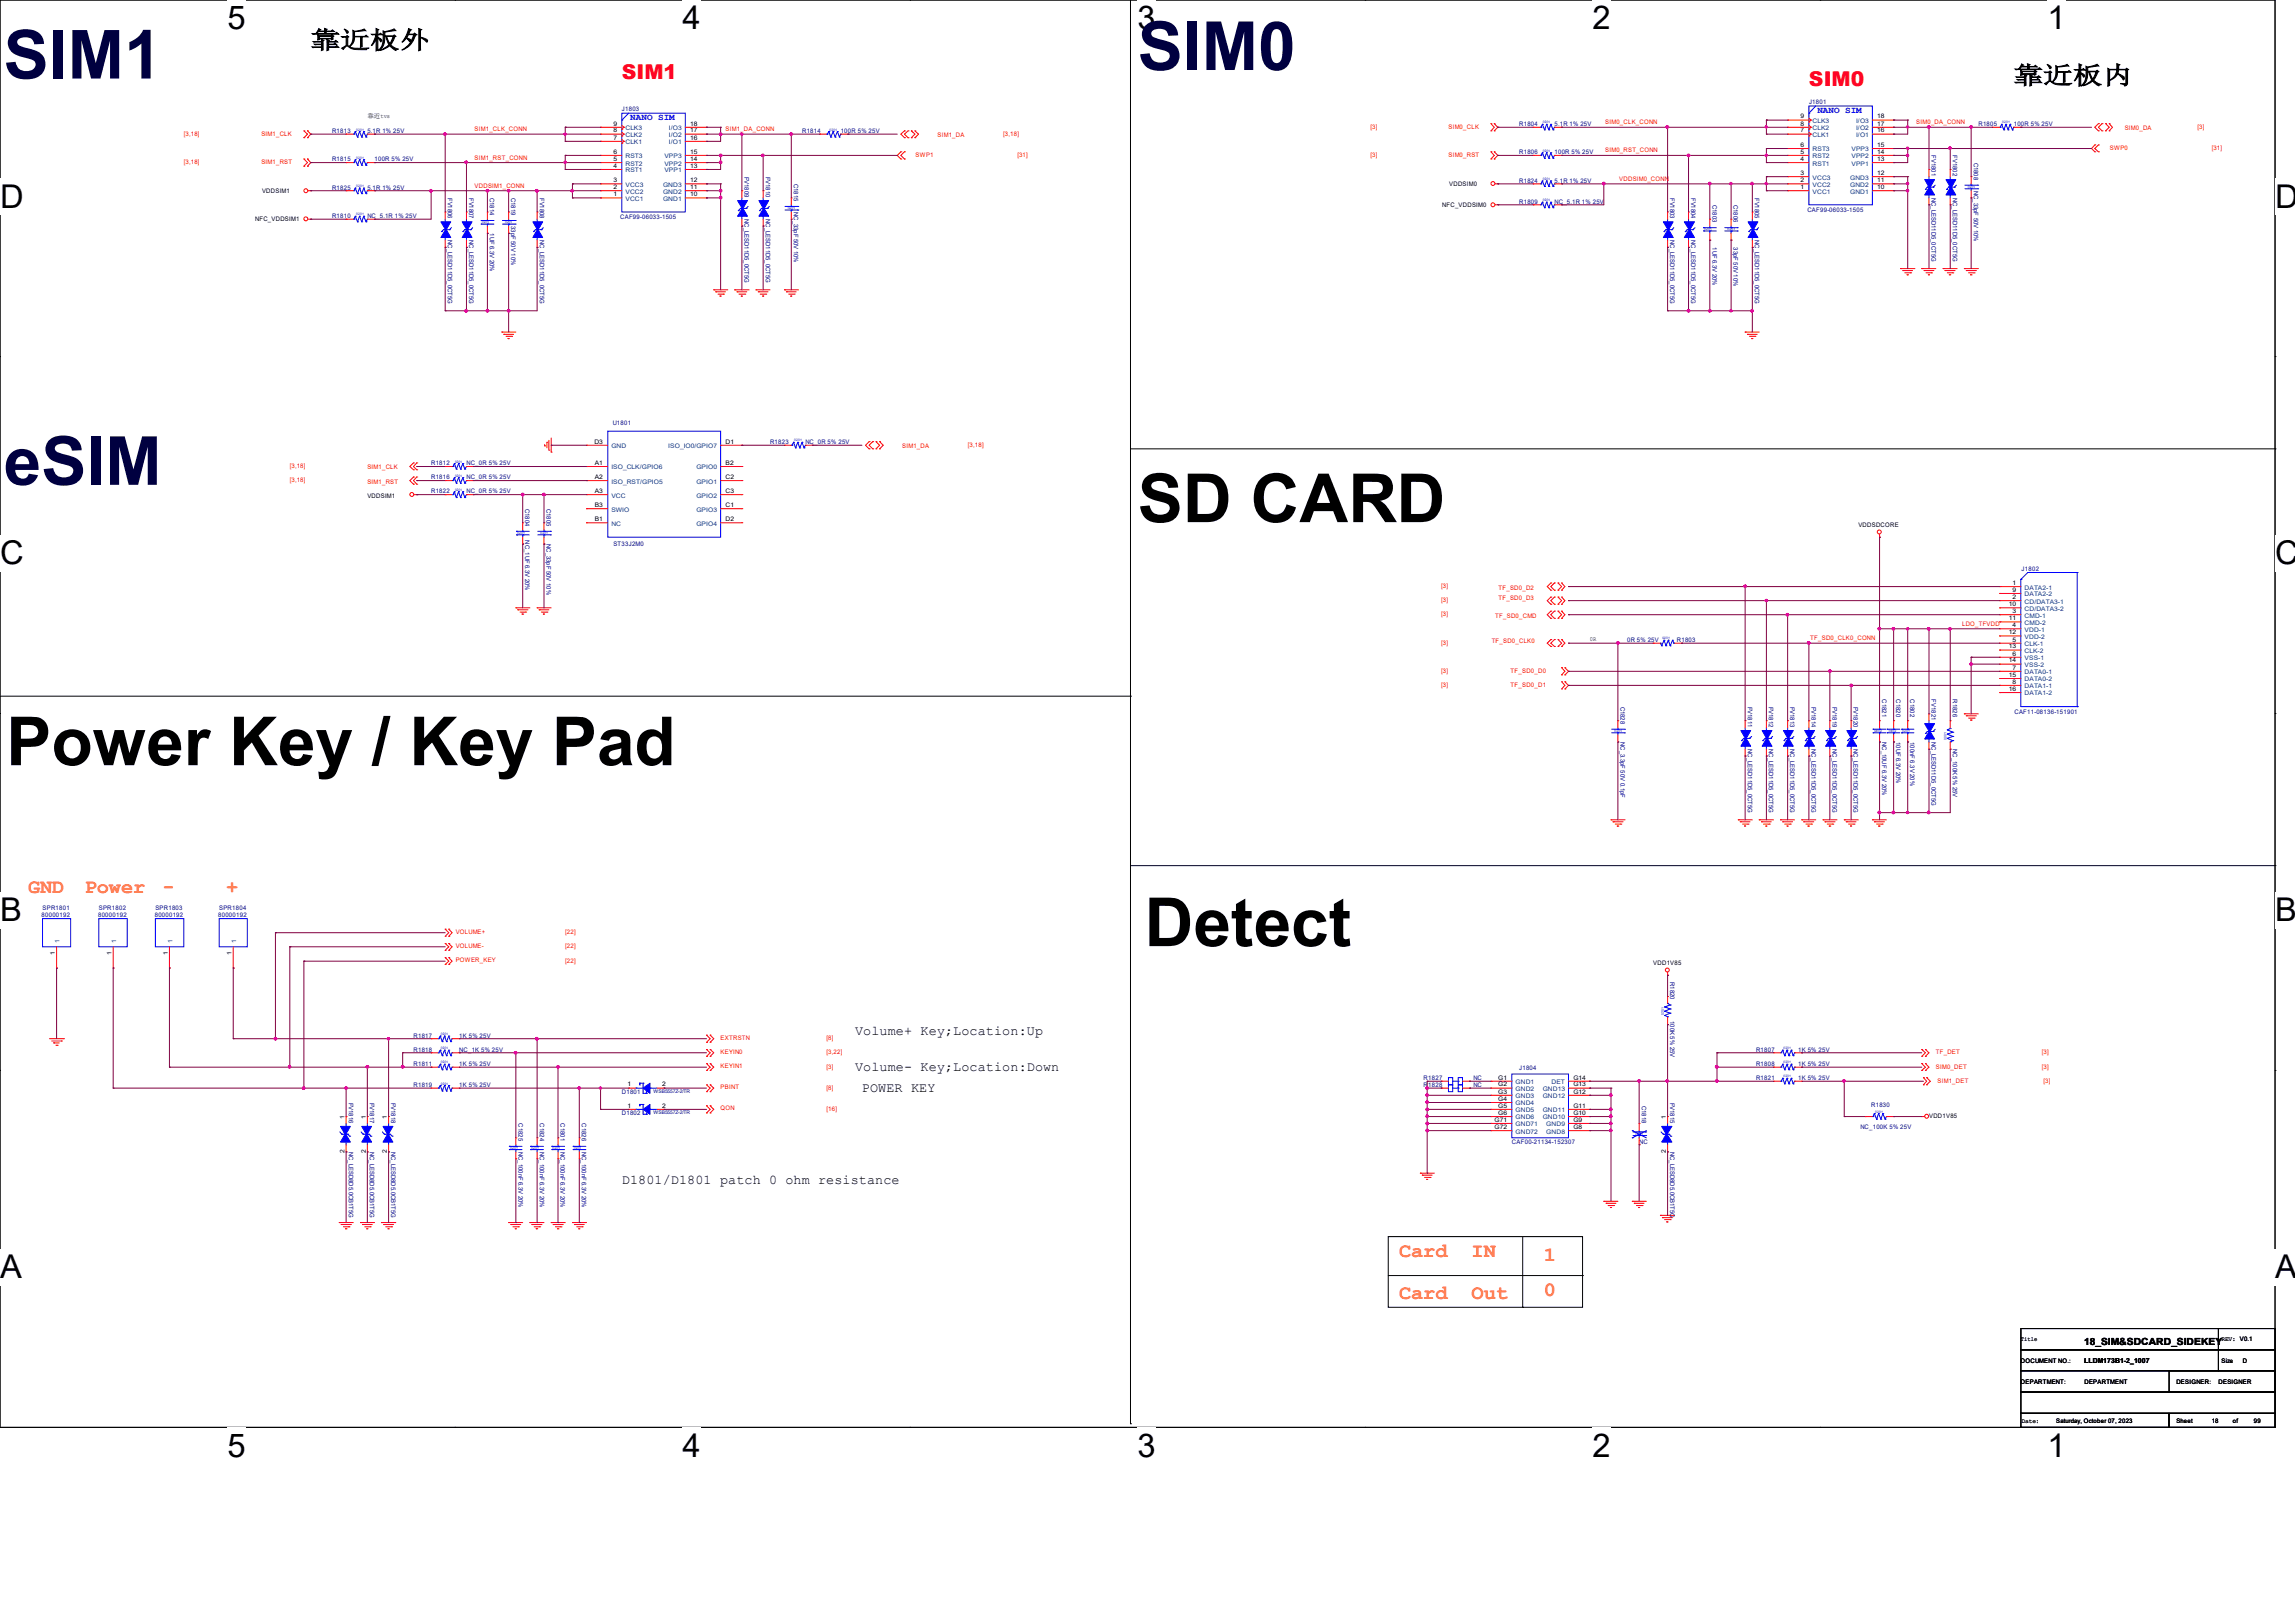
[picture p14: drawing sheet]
<svg xmlns="http://www.w3.org/2000/svg" width="297mm" height="210mm" viewBox="0 0 297 210" stroke-linecap="round" stroke-linejoin="round" font-family="sans-serif">
<defs><g id="words">
<g font-size="8.8" fill="#000040">
<text x=".5" y="10.2">SIM1</text>
<text x="147.2" y="9.1">SIM0</text>
<text x=".5" y="62.7">eSIM</text>
</g>
<g font-size="8.8">
<text x="147.2" y="67.6">SD CARD</text>
<text x=".8" y="99">Power Key / Key Pad</text>
<text x="148.1" y="122.4">Detect</text>
</g>
<g font-size="4.2">
<text x="29.4" y="3.8">5</text>
<text x="88.3" y="3.8">4</text>
<text x="147.2" y="3.8">3</text>
<text x="206.1" y="3.8">2</text>
<text x="265" y="3.8">1</text>
<text x="0" y="26.9">D</text>
<text x="294.4" y="26.9">D</text>
<text x="0" y="73">C</text>
<text x="294.4" y="73">C</text>
<text x="0" y="119.2">B</text>
<text x="294.4" y="119.2">B</text>
<text x="0" y="165.4">A</text>
<text x="294.4" y="165.4">A</text>
<text x="29.4" y="188.5">5</text>
<text x="88.3" y="188.5">4</text>
<text x="147.2" y="188.5">3</text>
<text x="206.1" y="188.5">2</text>
<text x="265" y="188.5">1</text>
</g>
<g font-size="3.2">
<text x="40.2" y="6.3">靠近板外</text>
<text x="260.6" y="10.8">靠近板内</text>
</g>
<g font-size="2.6" fill="#f00">
<text x="80.5" y="10.2">SIM1</text>
<text x="234.1" y="11.1">SIM0</text>
</g>
<g font-size="2.6" fill="#ff8000">
<text x="3.6" y="115.5">GND</text>
<text x="11" y="115.5">Power</text>
<text x="21" y="115.5">-</text>
<text x="29.3" y="115.5">+</text>
<text x="181.1" y="162.6">Card</text>
<text x="190.5" y="162.6">IN</text>
<text x="199.8" y="163.1">1</text>
<text x="199.8" y="167.7">0</text>
<text x="181.1" y="168.1">Card</text>
<text x="190.5" y="168.1">Out</text>
</g>
<g font-size="1.7">
<text x="110.7" y="134">Volume+ Key;Location:Up</text>
<text x="110.7" y="138.6">Volume- Key;Location:Down</text>
<text x="111.5" y="141.3">POWER KEY</text>
<text x="80.5" y="153.2">D1801/D1801 patch 0 ohm resistance</text>
</g>
<text font-size="1.3" x="269.7" y="174">18_SIM&amp;SDCARD_SIDEKEY</text>
<g font-size="1.2" fill="#00f">
<text x="81.6" y="15.5">NANO SIM</text>
<text x="235.2" y="14.6">NANO SIM</text>
</g>
<text font-size=".9" x="269.7" y="176.4">LLDM173B1-2_1007</text>
<g font-size=".8" fill="#f00">
<text x="23.8" y="17.6">[3,18]</text>
<text x="33.8" y="17.6">SIM1_CLK</text>
<text x="61.4" y="17">SIM1_CLK_CONN</text>
<text x="93.9" y="17">SIM1_DA_CONN</text>
<text x="121.3" y="17.8">SIM1_DA</text>
<text x="129.8" y="17.6">[3,18]</text>
<text x="177.4" y="16.7">[3]</text>
<text x="187.5" y="16.7">SIM0_CLK</text>
<text x="207.7" y="16.1">SIM0_CLK_CONN</text>
<text x="248" y="16.1">SIM0_DA_CONN</text>
<text x="275" y="16.8">SIM0_DA</text>
<text x="284.4" y="16.7">[3]</text>
<text x="23.8" y="21.3">[3,18]</text>
<text x="33.8" y="21.3">SIM1_RST</text>
<text x="61.4" y="20.7">SIM1_RST_CONN</text>
<text x="118.5" y="20.3">SWP1</text>
<text x="131.7" y="20.3">[31]</text>
<text x="177.4" y="20.3">[3]</text>
<text x="187.5" y="20.3">SIM0_RST</text>
<text x="207.7" y="19.7">SIM0_RST_CONN</text>
<text x="209.6" y="23.4">VDDSIM0_CONN</text>
<text x="273.1" y="19.4">SWP0</text>
<text x="286.2" y="19.4">[31]</text>
<text x="61.4" y="24.3">VDDSIM1_CONN</text>
<text x="116.8" y="58">SIM1_DA</text>
<text x="125.3" y="57.8">[3,18]</text>
<text x="37.5" y="60.6">[3,18]</text>
<text x="37.5" y="62.4">[3,18]</text>
<text x="47.5" y="60.7">SIM1_CLK</text>
<text x="47.5" y="62.6">SIM1_RST</text>
<text x="186.5" y="76.1">[3]</text>
<text x="186.5" y="77.9">[3]</text>
<text x="193.9" y="76.3">TF_SD0_D2</text>
<text x="193.9" y="77.7">TF_SD0_D3</text>
<text x="186.5" y="79.8">[3]</text>
<text x="186.5" y="83.4">[3]</text>
<text x="193" y="83.1">TF_SD0_CLK0</text>
<text x="193.5" y="80">TF_SD0_CMD</text>
<text x="234.3" y="82.8">TF_SD0_CLK0_CONN</text>
<text x="253.9" y="81">LDO_TFVDD</text>
<text x="186.5" y="87.1">[3]</text>
<text x="186.5" y="88.9">[3]</text>
<text x="195.5" y="87.1">TF_SD0_D0</text>
<text x="195.5" y="88.9">TF_SD0_D1</text>
<text x="59" y="120.8">VOLUME+</text>
<text x="59" y="124.5">POWER_KEY</text>
<text x="59" y="122.6">VOLUME-</text>
<text x="73.2" y="120.9">[22]</text>
<text x="73.2" y="124.6">[22]</text>
<text x="73.2" y="122.7">[22]</text>
<text x="93.3" y="134.5">EXTRSTN</text>
<text x="93.3" y="136.4">KEYIN0</text>
<text x="107" y="134.6">[8]</text>
<text x="107" y="136.4">[3,22]</text>
<text x="250.5" y="136.4">TF_DET</text>
<text x="264.3" y="136.4">[3]</text>
<text x="93.3" y="143.7">QON</text>
<text x="93.3" y="140.9">PBINT</text>
<text x="93.3" y="138.2">KEYIN1</text>
<text x="107" y="143.8">[16]</text>
<text x="107" y="141">[8]</text>
<text x="107" y="138.3">[3]</text>
<text x="250.5" y="138.3">SIM0_DET</text>
<text x="250.8" y="140.1">SIM1_DET</text>
<text x="264.3" y="138.3">[3]</text>
<text x="264.5" y="140.1">[3]</text>
</g>
<g font-size=".8" fill="#000080">
<text x="43" y="17.2">R1813</text>
<text x="47.5" y="17.2">5.1R 1% 25V</text>
<text x="80.5" y="14.4">J1803</text>
<text x="103.8" y="17.2">R1814</text>
<text x="108.8" y="17.2">100R 5% 25V</text>
<text x="196.6" y="16.3">R1804</text>
<text x="201.2" y="16.3">5.1R 1% 25V</text>
<text x="234.1" y="13.5">J1801</text>
<text x="256" y="16.3">R1805</text>
<text x="260.6" y="16.3">100R 5% 25V</text>
<text x="43" y="20.9">R1815</text>
<text x="48.5" y="20.9">100R 5% 25V</text>
<text x="96.3" y="22.9" transform="rotate(90 96.3 22.9)">FV1809</text>
<text x="99.1" y="22.9" transform="rotate(90 99.1 22.9)">FV1810</text>
<text x="102.7" y="23.8" transform="rotate(90 102.7 23.8)">C1815</text>
<text x="196.6" y="23.6">R1824</text>
<text x="196.6" y="20">R1806</text>
<text x="201.2" y="23.6">5.1R 1% 25V</text>
<text x="201.2" y="20">100R 5% 25V</text>
<text x="250" y="20.1" transform="rotate(90 250 20.1)">FV1801</text>
<text x="252.7" y="20.1" transform="rotate(90 252.7 20.1)">FV1802</text>
<text x="255.4" y="21" transform="rotate(90 255.4 21)">C1808</text>
<text x="43" y="28.2">R1810</text>
<text x="43" y="24.6">R1825</text>
<text x="47.5" y="28.2">NC_5.1R 1% 25V</text>
<text x="47.5" y="24.6">5.1R 1% 25V</text>
<text x="58" y="25.6" transform="rotate(90 58 25.6)">FV1806</text>
<text x="60.7" y="25.6" transform="rotate(90 60.7 25.6)">FV1807</text>
<text x="63.4" y="25.6" transform="rotate(90 63.4 25.6)">C1814</text>
<text x="66.2" y="25.6" transform="rotate(90 66.2 25.6)">C1819</text>
<text x="66.2" y="29.3" transform="rotate(90 66.2 29.3)">33pF 50V 10%</text>
<text x="69.8" y="25.6" transform="rotate(90 69.8 25.6)">FV1808</text>
<text x="80.3" y="28.4">CAF99-06033-1505</text>
<text x="96.3" y="28.4" transform="rotate(90 96.3 28.4)">NC_LESD11D5_0CT5G</text>
<text x="99.1" y="28.4" transform="rotate(90 99.1 28.4)">NC_LESD11D5_0CT5G</text>
<text x="102.7" y="27.4" transform="rotate(90 102.7 27.4)">NC_33pF 50V 10%</text>
<text x="196.6" y="26.4">R1809</text>
<text x="201.2" y="26.4">NC_5.1R 1% 25V</text>
<text x="216.1" y="25.6" transform="rotate(90 216.1 25.6)">FV1803</text>
<text x="218.9" y="25.6" transform="rotate(90 218.9 25.6)">FV1804</text>
<text x="221.6" y="26.5" transform="rotate(90 221.6 26.5)">C1803</text>
<text x="224.4" y="26.5" transform="rotate(90 224.4 26.5)">C1806</text>
<text x="227.1" y="25.6" transform="rotate(90 227.1 25.6)">FV1805</text>
<text x="233.9" y="27.5">CAF99-06033-1505</text>
<text x="250" y="25.6" transform="rotate(90 250 25.6)">NC_LESD11D5_0CT5G</text>
<text x="252.7" y="25.6" transform="rotate(90 252.7 25.6)">NC_LESD11D5_0CT5G</text>
<text x="255.4" y="24.7" transform="rotate(90 255.4 24.7)">NC_33pF 50V 10%</text>
<text x="58" y="31.1" transform="rotate(90 58 31.1)">NC_LESD11D5_0CT5G</text>
<text x="60.7" y="31.1" transform="rotate(90 60.7 31.1)">NC_LESD11D5_0CT5G</text>
<text x="63.4" y="30.2" transform="rotate(90 63.4 30.2)">1UF 6.3V 20%</text>
<text x="69.8" y="31.1" transform="rotate(90 69.8 31.1)">NC_LESD11D5_0CT5G</text>
<text x="216.1" y="31.1" transform="rotate(90 216.1 31.1)">NC_LESD11D5_0CT5G</text>
<text x="218.9" y="31.1" transform="rotate(90 218.9 31.1)">NC_LESD11D5_0CT5G</text>
<text x="221.6" y="32" transform="rotate(90 221.6 32)">1UF 6.3V 20%</text>
<text x="224.4" y="32" transform="rotate(90 224.4 32)">33pF 50V 10%</text>
<text x="227.1" y="31.1" transform="rotate(90 227.1 31.1)">NC_LESD11D5_0CT5G</text>
<text x="79.3" y="55">U1801</text>
<text x="99.7" y="57.4">R1823</text>
<text x="104.2" y="57.4">NC_0R 5% 25V</text>
<text x="55.8" y="62">R1816</text>
<text x="55.8" y="60.2">R1812</text>
<text x="55.8" y="63.8">R1822</text>
<text x="60.4" y="62">NC_0R 5% 25V</text>
<text x="60.4" y="60.2">NC_0R 5% 25V</text>
<text x="60.4" y="63.8">NC_0R 5% 25V</text>
<text x="68" y="65.8" transform="rotate(90 68 65.8)">C1804</text>
<text x="70.7" y="65.8" transform="rotate(90 70.7 65.8)">C1805</text>
<text x="68" y="69.9" transform="rotate(90 68 69.9)">NC_1UF 6.3V 20%</text>
<text x="70.7" y="70.4" transform="rotate(90 70.7 70.4)">NC_33pF 50V 10%</text>
<text x="79.4" y="70.6">ST33J2M0</text>
<text x="261.6" y="73.8">J1802</text>
<text x="210.6" y="83.1">0R 5% 25V</text>
<text x="217" y="83.1">R1803</text>
<text x="209.7" y="91.4" transform="rotate(90 209.7 91.4)">C1828</text>
<text x="226.2" y="91.4" transform="rotate(90 226.2 91.4)">FV1811</text>
<text x="228.9" y="91.4" transform="rotate(90 228.9 91.4)">FV1812</text>
<text x="231.7" y="91.4" transform="rotate(90 231.7 91.4)">FV1813</text>
<text x="234.4" y="91.4" transform="rotate(90 234.4 91.4)">FV1814</text>
<text x="237.1" y="91.4" transform="rotate(90 237.1 91.4)">FV1819</text>
<text x="239.9" y="91.4" transform="rotate(90 239.9 91.4)">FV1820</text>
<text x="243.6" y="90.5" transform="rotate(90 243.6 90.5)">C1821</text>
<text x="245.4" y="90.5" transform="rotate(90 245.4 90.5)">C1820</text>
<text x="247.2" y="90.5" transform="rotate(90 247.2 90.5)">C1802</text>
<text x="250" y="90.5" transform="rotate(90 250 90.5)">FV1821</text>
<text x="252.7" y="90.5" transform="rotate(90 252.7 90.5)">R1826</text>
<text x="260.7" y="92.4">CAF11-08136-151901</text>
<text x="209.7" y="96" transform="rotate(90 209.7 96)">NC_3.3pF 50V 0.1pF</text>
<text x="226.2" y="96.9" transform="rotate(90 226.2 96.9)">NC_LESD11D5_0CT5G</text>
<text x="228.9" y="96.9" transform="rotate(90 228.9 96.9)">NC_LESD11D5_0CT5G</text>
<text x="231.7" y="96.9" transform="rotate(90 231.7 96.9)">NC_LESD11D5_0CT5G</text>
<text x="234.4" y="96.9" transform="rotate(90 234.4 96.9)">NC_LESD11D5_0CT5G</text>
<text x="237.1" y="96.9" transform="rotate(90 237.1 96.9)">NC_LESD11D5_0CT5G</text>
<text x="239.9" y="96.9" transform="rotate(90 239.9 96.9)">NC_LESD11D5_0CT5G</text>
<text x="243.6" y="96" transform="rotate(90 243.6 96)">NC_10UF 6.3V 20%</text>
<text x="245.4" y="96" transform="rotate(90 245.4 96)">10UF 6.3V 20%</text>
<text x="247.2" y="96" transform="rotate(90 247.2 96)">100nF 6.3V 20%</text>
<text x="250" y="96" transform="rotate(90 250 96)">NC_LESD11D5_0CT5G</text>
<text x="252.7" y="97" transform="rotate(90 252.7 97)">NC_100K 5% 25V</text>
<text x="5.4" y="118.6">80000192</text>
<text x="5.5" y="117.7">SPR1801</text>
<text x="12.7" y="118.6">80000192</text>
<text x="12.8" y="117.7">SPR1802</text>
<text x="20" y="118.6">80000192</text>
<text x="20.1" y="117.7">SPR1803</text>
<text x="28.2" y="118.6">80000192</text>
<text x="28.4" y="117.7">SPR1804</text>
<text x="216.1" y="127.1" transform="rotate(90 216.1 127.1)">R1820</text>
<text x="53.5" y="134.3">R1817</text>
<text x="53.5" y="137.9">R1811</text>
<text x="53.5" y="136.1">R1818</text>
<text x="59.4" y="134.3">1K 5% 25V</text>
<text x="59.4" y="137.9">1K 5% 25V</text>
<text x="59.4" y="136.1">NC_1K 5% 25V</text>
<text x="216.1" y="132.1" transform="rotate(90 216.1 132.1)">100K 5% 25V</text>
<text x="227.3" y="137.9">R1808</text>
<text x="227.3" y="136.1">R1807</text>
<text x="232.7" y="137.9">1K 5% 25V</text>
<text x="232.7" y="136.1">1K 5% 25V</text>
<text x="45.1" y="142.7" transform="rotate(90 45.1 142.7)">FV1816</text>
<text x="47.9" y="142.7" transform="rotate(90 47.9 142.7)">FV1817</text>
<text x="50.6" y="142.7" transform="rotate(90 50.6 142.7)">FV1818</text>
<text x="53.5" y="140.7">R1819</text>
<text x="59.4" y="140.7">1K 5% 25V</text>
<text x="80.5" y="141.6">D1801</text>
<text x="184.2" y="139.7">R1827</text>
<text x="184.2" y="140.7">R1828</text>
<text x="190.7" y="139.7">NC</text>
<text x="190.7" y="140.7">NC</text>
<text x="196.6" y="138.5">J1804</text>
<text x="212.5" y="143.1" transform="rotate(90 212.5 143.1)">C1818</text>
<text x="216.1" y="142.7" transform="rotate(90 216.1 142.7)">FV1815</text>
<text x="227.3" y="139.7">R1821</text>
<text x="232.7" y="139.7">1K 5% 25V</text>
<text x="242.2" y="143.2">R1830</text>
<text x="45.1" y="149.1" transform="rotate(90 45.1 149.1)">NC_LESD8D5.0CB1T5G</text>
<text x="47.9" y="149.1" transform="rotate(90 47.9 149.1)">NC_LESD8D5.0CB1T5G</text>
<text x="50.6" y="149.1" transform="rotate(90 50.6 149.1)">NC_LESD8D5.0CB1T5G</text>
<text x="67.1" y="145.4" transform="rotate(90 67.1 145.4)">C1825</text>
<text x="67.1" y="149.1" transform="rotate(90 67.1 149.1)">NC_100nF 6.3V 20%</text>
<text x="69.8" y="145.4" transform="rotate(90 69.8 145.4)">C1824</text>
<text x="69.8" y="149.1" transform="rotate(90 69.8 149.1)">NC_100nF 6.3V 20%</text>
<text x="72.6" y="145.4" transform="rotate(90 72.6 145.4)">C1801</text>
<text x="72.6" y="149.1" transform="rotate(90 72.6 149.1)">NC_100nF 6.3V 20%</text>
<text x="75.3" y="145.4" transform="rotate(90 75.3 145.4)">C1826</text>
<text x="75.3" y="149.1" transform="rotate(90 75.3 149.1)">NC_100nF 6.3V 20%</text>
<text x="80.5" y="144.3">D1802</text>
<text x="195.7" y="148">CAF00-21134-152307</text>
<text x="212.1" y="148">NC</text>
<text x="216.1" y="149.1" transform="rotate(90 216.1 149.1)">NC_LESD8D5.0CB1T5G</text>
<text x="240.8" y="146">NC_100K 5% 25V</text>
</g>
<g font-size=".8">
<text x="47.5" y="15.3">靠近tvs</text>
<text x="79.4" y="17.1">8</text>
<text x="79.4" y="16.3">9</text>
<text x="89.3" y="17.1">17</text>
<text x="89.3" y="16.3">18</text>
<text x="233" y="17.1">7</text>
<text x="233" y="16.3">8</text>
<text x="233" y="15.3">9</text>
<text x="243" y="16.3">17</text>
<text x="243" y="17.1">16</text>
<text x="243" y="15.3">18</text>
<text x="79.4" y="18.1">7</text>
<text x="79.4" y="19.9">6</text>
<text x="79.4" y="23.6">3</text>
<text x="79.4" y="20.8">5</text>
<text x="79.4" y="21.7">4</text>
<text x="89.3" y="23.6">12</text>
<text x="89.3" y="19.9">15</text>
<text x="89.3" y="21.7">13</text>
<text x="89.3" y="20.8">14</text>
<text x="89.3" y="18.1">16</text>
<text x="233" y="19">6</text>
<text x="233" y="22.6">3</text>
<text x="233" y="23.6">2</text>
<text x="233" y="19.9">5</text>
<text x="233" y="20.8">4</text>
<text x="243" y="23.6">11</text>
<text x="243" y="22.6">12</text>
<text x="243" y="19">15</text>
<text x="243" y="20.8">13</text>
<text x="243" y="19.9">14</text>
<text x="33" y="28.7">NFC_VDDSIM1</text>
<text x="33.9" y="25">VDDSIM1</text>
<text x="79.4" y="24.5">2</text>
<text x="79.4" y="25.4">1</text>
<text x="89.3" y="25.4">10</text>
<text x="89.3" y="24.5">11</text>
<text x="186.7" y="26.8">NFC_VDDSIM0</text>
<text x="187.5" y="24.1">VDDSIM0</text>
<text x="233" y="24.5">1</text>
<text x="243" y="24.5">10</text>
<text x="76.9" y="57.4">D3</text>
<text x="93.9" y="57.4">D1</text>
<text x="47.5" y="64.4">VDDSIM1</text>
<text x="77" y="60.2">A1</text>
<text x="77" y="62">A2</text>
<text x="77" y="63.8">A3</text>
<text x="77" y="65.6">B3</text>
<text x="93.9" y="60.2">B2</text>
<text x="93.9" y="62">C2</text>
<text x="93.9" y="63.8">C3</text>
<text x="93.9" y="65.6">C1</text>
<text x="77" y="67.4">B1</text>
<text x="93.9" y="67.4">D2</text>
<text x="240.5" y="68.2">VDDSDCORE</text>
<text x="260.4" y="75.7">1</text>
<text x="260.4" y="77.5">2</text>
<text x="260.4" y="76.6">9</text>
<text x="205.7" y="83">0R</text>
<text x="260" y="78.4">10</text>
<text x="260" y="80.3">11</text>
<text x="260" y="82.1">12</text>
<text x="260" y="83.9">13</text>
<text x="260.4" y="79.3">3</text>
<text x="260.4" y="81.1">4</text>
<text x="260.4" y="83">5</text>
<text x="260" y="85.7">14</text>
<text x="260" y="87.6">15</text>
<text x="260" y="89.4">16</text>
<text x="260.4" y="84.8">6</text>
<text x="260.4" y="86.7">7</text>
<text x="260.4" y="88.5">8</text>
<text x="7.1" y="123.6" transform="rotate(-90 7.1 123.6)">1</text>
<text x="14.4" y="123.6" transform="rotate(-90 14.4 123.6)">1</text>
<text x="21.7" y="123.6" transform="rotate(-90 21.7 123.6)">1</text>
<text x="30" y="123.6" transform="rotate(-90 30 123.6)">1</text>
<text x="214" y="124.9">VDD1V85</text>
<text x="81.2" y="143.3">1</text>
<text x="81.2" y="140.6">1</text>
<text x="85.7" y="143.3">2</text>
<text x="85.7" y="140.6">2</text>
<text x="193.9" y="139.7">G1</text>
<text x="193.9" y="140.6">G2</text>
<text x="193.9" y="141.5">G3</text>
<text x="193.9" y="142.4">G4</text>
<text x="193.9" y="143.3">G5</text>
<text x="203.6" y="143.3">G11</text>
<text x="203.6" y="141.5">G12</text>
<text x="203.6" y="140.6">G13</text>
<text x="203.6" y="139.7">G14</text>
<text x="44.6" y="149.2" transform="rotate(-90 44.6 149.2)">2</text>
<text x="44.6" y="144.7" transform="rotate(-90 44.6 144.7)">1</text>
<text x="47.3" y="149.2" transform="rotate(-90 47.3 149.2)">2</text>
<text x="47.3" y="144.7" transform="rotate(-90 47.3 144.7)">1</text>
<text x="50.1" y="149.2" transform="rotate(-90 50.1 149.2)">2</text>
<text x="50.1" y="144.7" transform="rotate(-90 50.1 144.7)">1</text>
<text x="193.4" y="145.2">G71</text>
<text x="193.4" y="146.1">G72</text>
<text x="193.9" y="144.3">G6</text>
<text x="203.6" y="146.1">G8</text>
<text x="203.6" y="145.2">G9</text>
<text x="203.6" y="144.3">G10</text>
<text x="215.6" y="149.2" transform="rotate(-90 215.6 149.2)">2</text>
<text x="215.6" y="144.7" transform="rotate(-90 215.6 144.7)">1</text>
<text x="249.7" y="144.7">VDD1V85</text>
<text x="261.5" y="173.5">Title</text>
<text x="287.5" y="173.5">REV: V0.1</text>
<text x="261.5" y="176.3">DOCUMENT NO.:</text>
<text x="261.5" y="179.1">DEPARTMENT:</text>
<text x="269.8" y="179.1">DEPARTMENT</text>
<text x="281.7" y="179.1">DESIGNER:</text>
<text x="287.1" y="179.1">DESIGNER</text>
<text x="287.5" y="176.3">Size</text>
<text x="290.3" y="176.3">D</text>
<text x="261.6" y="184.1">Date:</text>
<text x="266.1" y="184.2">Saturday, October 07, 2023</text>
<text x="281.7" y="184.2">Sheet</text>
<text x="286.2" y="184.2">18</text>
<text x="289" y="184.2">of</text>
<text x="291.7" y="184.2">99</text>
</g>
<g font-size=".8" fill="#004080">
<text x="80.9" y="17.7">CLK2</text>
<text x="80.9" y="16.8">CLK3</text>
<text x="86.6" y="17.7">I/O2</text>
<text x="86.6" y="16.8">I/O3</text>
<text x="234.6" y="17.7">CLK1</text>
<text x="234.6" y="16.8">CLK2</text>
<text x="234.6" y="15.9">CLK3</text>
<text x="240.2" y="16.8">I/O2</text>
<text x="240.2" y="17.7">I/O1</text>
<text x="240.2" y="15.9">I/O3</text>
<text x="80.9" y="18.7">CLK1</text>
<text x="80.9" y="20.5">RST3</text>
<text x="80.9" y="21.4">RST2</text>
<text x="80.9" y="22.3">RST1</text>
<text x="86" y="20.5">VPP3</text>
<text x="86" y="22.3">VPP1</text>
<text x="86" y="21.4">VPP2</text>
<text x="86.6" y="18.7">I/O1</text>
<text x="234.6" y="19.6">RST3</text>
<text x="234.6" y="23.2">VCC3</text>
<text x="234.6" y="20.5">RST2</text>
<text x="234.6" y="21.4">RST1</text>
<text x="239.4" y="23.2">GND3</text>
<text x="239.6" y="19.6">VPP3</text>
<text x="239.6" y="21.4">VPP1</text>
<text x="239.6" y="20.5">VPP2</text>
<text x="80.9" y="24.2">VCC3</text>
<text x="80.9" y="25.1">VCC2</text>
<text x="80.9" y="26">VCC1</text>
<text x="85.8" y="26">GND1</text>
<text x="85.8" y="25.1">GND2</text>
<text x="85.8" y="24.2">GND3</text>
<text x="234.6" y="24.2">VCC2</text>
<text x="234.6" y="25.1">VCC1</text>
<text x="239.4" y="25.1">GND1</text>
<text x="239.4" y="24.2">GND2</text>
<text x="79.1" y="58">GND</text>
<text x="86.5" y="58">ISO_IO0/GPIO7</text>
<text x="79.1" y="60.7">ISO_CLK/GPIO6</text>
<text x="79.1" y="62.6">ISO_RST/GPIO5</text>
<text x="79.1" y="64.4">VCC</text>
<text x="90.1" y="60.7">GPIO0</text>
<text x="90.1" y="62.6">GPIO1</text>
<text x="90.1" y="64.4">GPIO2</text>
<text x="79.1" y="66.2">SWIO</text>
<text x="79.1" y="68">NC</text>
<text x="90.1" y="68">GPIO4</text>
<text x="90.1" y="66.2">GPIO3</text>
<text x="262" y="76.3">DATA2-1</text>
<text x="262" y="77.2">DATA2-2</text>
<text x="262" y="78.1">CD/DATA3-1</text>
<text x="262" y="79.9">CMD-1</text>
<text x="262" y="81.7">VDD-1</text>
<text x="262" y="83.6">CLK-1</text>
<text x="262" y="79">CD/DATA3-2</text>
<text x="262" y="80.9">CMD-2</text>
<text x="262" y="82.7">VDD-2</text>
<text x="262" y="85.4">VSS-1</text>
<text x="262" y="87.2">DATA0-1</text>
<text x="262" y="89.1">DATA1-1</text>
<text x="262" y="84.5">CLK-2</text>
<text x="262" y="86.3">VSS-2</text>
<text x="262" y="88.2">DATA0-2</text>
<text x="262" y="90">DATA1-2</text>
<text x="7.7" y="122.1" transform="rotate(-90 7.7 122.1)">1</text>
<text x="15" y="122.1" transform="rotate(-90 15 122.1)">1</text>
<text x="22.3" y="122.1" transform="rotate(-90 22.3 122.1)">1</text>
<text x="30.6" y="122.1" transform="rotate(-90 30.6 122.1)">1</text>
<text x="196.1" y="140.3">GND1</text>
<text x="196.1" y="141.2">GND2</text>
<text x="196.1" y="142.1">GND3</text>
<text x="196.1" y="143">GND4</text>
<text x="196.1" y="143.9">GND5</text>
<text x="199.6" y="143.9">GND11</text>
<text x="199.6" y="142.1">GND12</text>
<text x="199.6" y="141.2">GND13</text>
<text x="200.8" y="140.3">DET</text>
<text x="196.1" y="144.9">GND6</text>
<text x="196.1" y="145.7">GND71</text>
<text x="196.1" y="146.7">GND72</text>
<text x="199.6" y="144.9">GND10</text>
<text x="200.1" y="146.7">GND8</text>
<text x="200.1" y="145.7">GND9</text>
</g>
<g font-size=".6" fill="#000080">
<text x="84.6" y="141.4">WSB5557Z-2/TR</text>
<text x="84.6" y="144.1">WSB5557Z-2/TR</text>
</g>
<g font-size=".4" fill="#00f">
<text x="46.1" y="16.9">0201</text>
<text x="107.4" y="16.9">0201</text>
<text x="199.7" y="16">0201</text>
<text x="259.1" y="16">0201</text>
<text x="46.1" y="20.5">0201</text>
<text x="199.7" y="23.3">0201</text>
<text x="199.7" y="19.6">0201</text>
<text x="46.1" y="27.9">0201</text>
<text x="46.1" y="24.2">0201</text>
<text x="62.4" y="28.9">0201</text>
<text x="65.4" y="28.9">0201</text>
<text x="101.9" y="27.1">0201</text>
<text x="199.7" y="26">0201</text>
<text x="220.6" y="29.8">0201</text>
<text x="223.6" y="29.8">0201</text>
<text x="254.7" y="24.3">0201</text>
<text x="58.9" y="59.9">0201</text>
<text x="102.8" y="57.1">0201</text>
<text x="58.9" y="61.7">0201</text>
<text x="58.9" y="63.5">0201</text>
<text x="66.9" y="69.1">0201</text>
<text x="69.9" y="69.1">0201</text>
<text x="215.1" y="82.7">0201</text>
<text x="209" y="94.7">0201</text>
<text x="242.6" y="94.7">0402</text>
<text x="244.4" y="94.7">0402</text>
<text x="246.2" y="94.7">0201</text>
<text x="251.9" y="95.8" transform="rotate(-90 251.9 95.8)">0201</text>
<text x="215.3" y="131.3" transform="rotate(-90 215.3 131.3)">0201</text>
<text x="57.1" y="133.9">0201</text>
<text x="57.1" y="137.6">0201</text>
<text x="57.1" y="135.8">0201</text>
<text x="230.8" y="137.6">0201</text>
<text x="230.8" y="135.8">0201</text>
<text x="57.1" y="140.3">0201</text>
<text x="230.8" y="139.4">0201</text>
<text x="242.7" y="144">0201</text>
<text x="66" y="148.6">0201</text>
<text x="68.7" y="148.6">0201</text>
<text x="71.5" y="148.6">0201</text>
<text x="74.3" y="148.6">0201</text>
<text x="211.7" y="146.8">0201</text>
</g>
</g></defs>
<path d="M0 0h294.4v184.7h-294.4z" fill="none" stroke="#000" stroke-width=".13"/>
<g fill="#fff">
<path d="M29.4 0h2.4v4.7h-2.4z"/>
<path d="M29.4 184.7h2.4v4.7h-2.4z"/>
</g>
<path d="M58.9 0h.1M58.9 184.7h.1" fill="none" stroke="#000" stroke-width=".13"/>
<g fill="#fff">
<path d="M88.3 0h2.4v4.7h-2.4z"/>
<path d="M88.3 184.7h2.4v4.7h-2.4z"/>
</g>
<path d="M117.8 0h.1M117.8 184.7h.1" fill="none" stroke="#000" stroke-width=".13"/>
<g fill="#fff">
<path d="M147.2 0h2.4v4.7h-2.4z"/>
<path d="M147.2 184.7h2.4v4.7h-2.4z"/>
</g>
<path d="M176.7 0h.1M176.7 184.7h.1" fill="none" stroke="#000" stroke-width=".13"/>
<g fill="#fff">
<path d="M206.1 0h2.3v4.7h-2.3z"/>
<path d="M206.1 184.7h2.3v4.7h-2.3z"/>
</g>
<path d="M235.5 0h.1M235.5 184.7h.1" fill="none" stroke="#000" stroke-width=".13"/>
<g fill="#fff">
<path d="M265 0h2.3v4.7h-2.3z"/>
<path d="M265 184.7h2.3v4.7h-2.3z"/>
<path d="M0 23.1h3v4.7h-3z"/>
<path d="M294.4 23.1h2.6v4.7h-2.6z"/>
<path d="M0 69.2h3v4.8h-3z"/>
<path d="M294.4 69.2h2.6v4.8h-2.6z"/>
</g>
<path d="M0 46.1h.1M294.4 46.1h.1" fill="none" stroke="#000" stroke-width=".13"/>
<g fill="#fff">
<path d="M0 115.4h2.8v4.7h-2.8z"/>
<path d="M294.4 115.4h2.6v4.7h-2.6z"/>
</g>
<path d="M0 92.3h.1M294.4 92.3h.1" fill="none" stroke="#000" stroke-width=".13"/>
<g fill="#fff">
<path d="M0 161.6h2.8v4.7h-2.8z"/>
<path d="M294.3 161.6h2.7v4.7h-2.7z"/>
</g>
<g fill="none" stroke="#000" stroke-width=".13">
<path d="M146.3 0v184.2M146.3 58.1h148.1M294.4 58.1h.1M0 90.1h146.3M146.3 90.1h.1M146.3 112h148.1M294.4 112h.1M0 138.5h.1M294.4 138.5h.1M179.7 160h25.1v9.2h-25.1zM179.7 165.1h25.1M197.1 169.2h.1"/>
<path d="M197.1 160v9.2M204.8 165.1h.1M261.5 171.9h25.6v2.8h-25.6zM261.5 174.7h25.6v2.7h-25.6zM261.5 177.4h32.9v2.7h-32.9zM280.7 177.4h13.7v2.7h-13.7zM287.1 171.9h7.3v2.8h-7.3zM287.1 174.7h7.3v2.7h-7.3zM146.3 184.2h.1M261.5 182.9h19.2v1.8h-19.2zM261.5 180.1h32.9v2.8h-32.9zM280.7 182.9h13.7v1.8h-13.7z"/>
</g>
<g fill="none" stroke="#f00" stroke-width=".13">
<path d="M39.3 16.9h.1M39.3 17.8h.1M39.3 16.9l.5 .5-.5 .4M39.8 17.8h.1M39.8 16.9h.1M39.8 16.9l.4 .5-.4 .4M44.8 17.4h.1M44.8 17.4h.9M47.5 17.4h1M48.5 17.4h.1M77.7 18.3h.1M77.7 17.4h.1"/>
<path d="M77.7 16.5h.1M77.7 17.4h2.8M77.7 18.3h2.8M77.7 16.5h2.8M80.5 18.5h.1M80.5 17.6h.1M80.5 16.7h.1M80.5 18l.2 .3M80.5 17.1l.2 .3M80.5 16.2l.2 .3M80.7 18.3h.1M80.7 17.4h.1"/>
<path d="M80.7 16.5h.1M80.7 18.3l-.2 .2M80.7 17.4l-.2 .2M80.7 16.5l-.2 .2M88.7 17.4h2.7M88.7 18.3h2.7M88.7 16.5h2.7M91.4 17.4h.1M91.4 18.3h.1M91.4 16.5h.1M106.1 17.4h.1M106.1 17.4h.9"/>
<path d="M108.8 17.4h.9M109.7 17.4h.1M116.6 19.6h.1M116.6 19.6l-.5 .5 .5 .5M117.1 16.9h.1M117.1 17.8h.1M117.1 19.6h.1M117.1 16.9l-.5 .5 .5 .4M117.1 19.6l-.5 .5 .5 .5M117.5 16.9h.1M117.5 17.8h.1M117.5 16.9l-.4 .5 .4 .4"/>
<path d="M117.9 16.9h.1M117.9 17.8h.1M117.9 16.9l.5 .5-.5 .4M118.4 17.8h.1M118.4 16.9h.1M118.4 16.9l.5 .5-.5 .4M193 16h.1M193 16.9h.1M193 19.6h.1M193 16l.4 .5-.4 .4M193 19.6l.4 .5-.4 .5M193.4 16.9h.1"/>
<path d="M193.4 16h.1M193.4 19.6h.1M193.4 16l.4 .5-.4 .4M193.4 19.6l.4 .5-.4 .5M198.4 16.5h.1M198.4 16.5h.9M201.2 16.5h.9M202.1 16.5h.1M231.4 17.4h.1M231.4 19.2h.1M231.4 16.5h.1M231.4 15.5h.1"/>
<path d="M231.4 17.4h2.7M231.4 16.5h2.7M231.4 19.2h2.7M231.4 15.5h2.7M234.1 17.6h.1M234.1 16.7h.1M234.1 15.8h.1M234.1 17.1l.3 .3M234.1 16.2l.3 .3M234.1 15.3l.3 .2M234.4 17.4h.1M234.4 16.5h.1"/>
<path d="M234.4 15.5h.1M234.4 17.4l-.3 .2M234.4 16.5l-.3 .2M234.4 15.5l-.3 .3M242.3 17.4h2.8M242.3 16.5h2.8M242.3 19.2h2.8M242.3 15.5h2.8M245.1 16.5h.1M245.1 19.2h.1M245.1 17.4h.1M245.1 15.5h.1"/>
<path d="M257.9 16.5h.1M257.9 16.5h.9M260.6 16.5h.9M261.5 16.5h.1M271.1 19.6h.1M271.1 18.8h.1M271.1 18.8l-.4 .4 .4 .4M271.6 16h.1M271.6 16.9h.1M271.6 18.8h.1M271.6 19.6h.1M271.6 16l-.5 .5 .5 .4"/>
<path d="M271.6 18.8l-.5 .4 .5 .4M272 16h.1M272 16.9h.1M272 16l-.4 .5 .4 .4M272.5 16h.1M272.5 16.9h.1M272.5 16l.5 .5-.5 .4M273 16.9h.1M273 16h.1M273 16l.4 .5-.4 .4M39.3 20.6h.1M39.3 21.5h.1"/>
<path d="M39.3 20.6l.5 .4-.5 .5M39.8 21.5h.1M39.8 20.6h.1M39.8 20.6l.4 .4-.4 .5M39.9 24.7h.3M39.9 28.4h.3M40.2 24.7h.1M40.2 28.4h.1M44.8 21h.1M44.8 28.4h.1M44.8 24.7h.1M44.8 24.7h.9"/>
<path d="M44.8 28.4h.9M44.8 21h.9M47.5 24.7h1M47.5 28.4h1M47.5 21h1M48.5 21h.1M48.5 28.4h.1M48.5 24.7h.1M57.6 27.4h.1M57.6 32h.1M57.6 27.4v1M57.6 31.1v.9"/>
<path d="M60.4 27.4h.1M60.4 32h.1M60.4 27.4v1M60.4 31.1v.9M63.1 27.4h.1M63.1 30.2h.1M63.1 27.4v1M63.1 29.3v.9M65.8 27.4h.1M65.8 30.2h.1M65.8 27.4v1M65.8 29.3v.9"/>
<path d="M69.5 27.4h.1M69.5 32h.1M69.5 27.4v1M69.5 31.1v.9M77.7 20.1h.1M77.7 23.8h.1M77.7 24.7h.1M77.7 25.6h.1M77.7 21h.1M77.7 21.9h.1M77.7 23.8h2.8M77.7 24.7h2.8"/>
<path d="M77.7 20.1h2.8M77.7 25.6h2.8M77.7 21h2.8M77.7 21.9h2.8M88.7 23.8h2.7M88.7 24.7h2.7M88.7 20.1h2.7M88.7 25.6h2.7M88.7 21h2.7M88.7 21.9h2.7M91.4 25.6h.1M91.4 24.7h.1"/>
<path d="M91.4 23.8h.1M91.4 20.1h.1M91.4 21.9h.1M91.4 21h.1M92.4 37.5h.1M92.4 37.5h1.8M92.6 37.8h.1M92.6 37.8h1.3M92.9 38.1h.7M93.2 38.3h.1M93.6 38.1h.1M95.1 37.5h.1"/>
<path d="M95.1 37.5h1.8M95.4 37.8h.1M95.4 37.8h1.2M95.6 38.1h.8M95.9 38.3h.1M95.9 38.3h.2M96 24.7h.1M96 29.3h.1M96 24.7v.9M96 28.4v.9M96.4 38.1h.1M97.8 37.5h.1"/>
<path d="M97.8 37.5h1.9M98.1 37.8h.1M98.1 37.8h1.3M98.4 38.1h.7M98.7 38.3h.1M98.8 24.7h.1M98.8 29.3h.1M98.8 24.7v.9M98.8 28.4v.9M99.1 38.1h.1M101.5 37.5h.1M101.5 37.5h1.8"/>
<path d="M101.8 37.8h.1M101.8 37.8h1.2M102.1 38.1h.7M102.3 38.3h.1M102.3 38.3h.2M102.4 25.6h.1M102.4 28.4h.1M102.4 25.6v.9M102.4 27.4v1M102.8 38.1h.1M116.6 20.6h.1M117.1 20.6h.1"/>
<path d="M193 20.6h.1M193.4 20.6h.1M193.5 23.8h.3M193.5 26.5h.3M193.8 23.8h.1M193.8 26.5h.1M198.4 26.5h.1M198.4 23.8h.1M198.4 20.1h.1M198.4 23.8h.9M198.4 26.5h.9M198.4 20.1h.9"/>
<path d="M201.2 23.8h.9M201.2 26.5h.9M201.2 20.1h.9M202.1 26.5h.1M202.1 23.8h.1M202.1 20.1h.1M215.8 27.4h.1M215.8 32h.1M215.8 27.4v1M215.8 31.1v.9M218.5 27.4h.1M218.5 32h.1"/>
<path d="M218.5 27.4v1M218.5 31.1v.9M221.3 28.4h.1M221.3 31.1h.1M221.3 28.4v.9M221.3 30.2v.9M224 28.4h.1M224 31.1h.1M224 28.4v.9M224 30.2v.9M226.8 27.4h.1M226.8 32h.1"/>
<path d="M226.8 27.4v1M226.8 31.1v.9M231.4 22.9h.1M231.4 23.8h.1M231.4 24.7h.1M231.4 20.1h.1M231.4 21h.1M231.4 23.8h2.7M231.4 24.7h2.7M231.4 20.1h2.7M231.4 21h2.7M231.4 22.9h2.7"/>
<path d="M242.3 23.8h2.8M242.3 24.7h2.8M242.3 20.1h2.8M242.3 21h2.8M242.3 22.9h2.8M245.1 24.7h.1M245.1 23.8h.1M245.1 22.9h.1M245.1 21h.1M245.1 20.1h.1M246 34.8h.1M246 34.8h1.8"/>
<path d="M246.3 35h.1M246.3 35h1.2M246.5 35.3h.8M246.8 35.6h.1M246.8 35.6h.2M247.3 35.3h.1M248.7 34.8h.1M248.7 34.8h1.8M249 35h.1M249 35h1.3M249.3 35.3h.7M249.6 35.6h.1"/>
<path d="M249.6 21.9h.1M249.6 26.5h.1M249.6 21.9v1M249.6 25.6v.9M250 35.3h.1M251.5 34.8h.1M251.5 34.8h1.8M251.7 35h.1M251.7 35h1.3M252 35.3h.7M252.3 35.6h.1M252.3 35.6h.2"/>
<path d="M252.4 21.9h.1M252.4 26.5h.1M252.4 21.9v1M252.4 25.6v.9M252.7 35.3h.1M254.2 34.8h.1M254.2 34.8h1.8M254.5 35h.1M254.5 35h1.3M254.8 35.3h.7M255 35.6h.1M255 35.6h.2"/>
<path d="M255.1 22.9h.1M255.1 25.6h.1M255.1 22.9v.9M255.1 24.7v.9M255.5 35.3h.1M53.5 59.9h.1M53.5 59.9l-.5 .5 .5 .4M53.9 59.9h.1M53.9 59.9l-.4 .5 .4 .4M64.9 43h.1M64.9 43h1.9M65.2 43.3h.1"/>
<path d="M65.2 43.3h1.3M65.5 43.5h.7M65.7 43.8h.1M65.7 43.8h.2M66.2 43.5h.1M70.5 57.7h.1M70.5 57.5v.2M70.8 57.2h.1M70.8 57.2v.8M71 58.3h.1M71 57v1.3M71.3 58.5h.1"/>
<path d="M71.3 56.7v1.8M75.9 57.6h.1M75.9 57.6h2.8M93.3 57.6h2.7M96 57.6h.1M101.5 57.6h.1M101.5 57.6h.9M104.2 57.6h1M105.2 57.6h.1M112.5 57.1h.1M112.5 58.1h.1M112.5 57.1l-.5 .5 .5 .5"/>
<path d="M112.9 57.1h.1M112.9 58.1h.1M112.9 57.1l-.4 .5 .4 .5M113.4 57.1h.1M113.4 58.1h.1M113.4 57.1l.4 .5-.4 .5M113.8 58.1h.1M113.8 57.1h.1M113.8 57.1l.5 .5-.5 .5M225.8 43h.1M225.8 43h1.9M226.1 43.3h.1"/>
<path d="M226.1 43.3h1.3M226.4 43.5h.7M226.7 43.8h.1M226.7 43.8h.2M227.1 43.5h.1M53.5 60.8h.1M53.5 62.7h.1M53.5 61.7h.1M53.5 61.7l-.5 .5 .5 .5M53.6 64h.3M53.9 64h.1M53.9 60.8h.1"/>
<path d="M53.9 62.7h.1M53.9 61.7h.1M53.9 61.7l-.4 .5 .4 .5M57.6 62.2h.1M57.6 60.4h.1M57.6 64h.1M57.6 64h.9M57.6 62.2h.9M57.6 60.4h.9M60.4 64h.9M60.4 62.2h.9M60.4 60.4h.9"/>
<path d="M61.3 62.2h.1M61.3 60.4h.1M61.3 64h.1M66.8 78.7h.1M66.8 78.7h1.8M67 78.9h.1M67 78.9h1.3M67.3 79.2h.7M67.6 79.5h.1M67.6 79.5h.2M67.6 67.6h.1M67.6 70.4h.1"/>
<path d="M67.6 67.6v1M67.6 69.5v.9M68 79.2h.1M69.5 78.7h.1M69.5 78.7h1.8M69.8 78.9h.1M69.8 78.9h1.2M70.1 79.2h.7M70.3 79.5h.1M70.3 79.5h.2M70.4 67.6h.1M70.4 70.4h.1"/>
<path d="M70.4 67.6v1M70.4 69.5v.9M70.8 79.2h.1M75.9 60.4h.1M75.9 62.2h.1M75.9 64h.1M75.9 65.8h.1M75.9 67.6h.1M75.9 64h2.8M75.9 62.2h2.8M75.9 60.4h2.8M75.9 67.6h2.8"/>
<path d="M75.9 65.8h2.8M93.3 64h2.7M93.3 62.2h2.7M93.3 60.4h2.7M93.3 67.6h2.7M93.3 65.8h2.7M96 67.6h.1M96 60.4h.1M96 62.2h.1M96 64h.1M96 65.8h.1M200.7 76.4h.1"/>
<path d="M200.7 75.4h.1M200.7 78.2h.1M200.7 77.3h.1M200.7 79.1h.1M200.7 75.4l-.5 .5 .5 .5M200.7 77.3l-.5 .4 .5 .5M200.7 79.1l-.5 .4 .5 .5M201.2 75.4h.1M201.2 76.4h.1M201.2 77.3h.1M201.2 78.2h.1M201.2 79.1h.1"/>
<path d="M201.2 75.4l-.5 .5 .5 .5M201.2 77.3l-.5 .4 .5 .5M201.2 79.1l-.5 .4 .5 .5M201.6 75.4h.1M201.6 76.4h.1M201.6 77.3h.1M201.6 78.2h.1M201.6 79.1h.1M201.6 75.4l.5 .5-.5 .5M201.6 77.3l.5 .4-.5 .5M201.6 79.1l.5 .4-.5 .5M202.1 75.4h.1"/>
<path d="M202.1 76.4h.1M202.1 77.3h.1M202.1 78.2h.1M202.1 79.1h.1M202.1 75.4l.4 .5-.4 .5M202.1 77.3l.4 .4-.4 .5M202.1 79.1l.4 .4-.4 .5M243.2 69.5h.1M243.2 69.1v.4M258.8 75.9h.1M258.8 77.7h.1M258.8 79.5h.1"/>
<path d="M258.8 76.8h.1M258.8 78.7h.1M258.8 78.7h2.7M258.8 75.9h2.7M258.8 77.7h2.7M258.8 79.5h2.7M258.8 76.8h2.7M200.7 80h.1M200.7 83.7h.1M200.7 82.8h.1M200.7 82.8l-.5 .4 .5 .5M201.2 80h.1"/>
<path d="M201.2 82.8h.1M201.2 83.7h.1M201.2 82.8l-.5 .4 .5 .5M201.6 80h.1M201.6 82.8h.1M201.6 83.7h.1M201.6 82.8l.5 .4-.5 .5M202.1 86.4h.1M202.1 87.3h.1M202.1 88.2h.1M202.1 89.2h.1M202.1 80h.1"/>
<path d="M202.1 82.8h.1M202.1 83.7h.1M202.1 86.4l.4 .5-.4 .4M202.1 88.2l.4 .5-.4 .5M202.1 82.8l.4 .4-.4 .5M202.5 87.3h.1M202.5 86.4h.1M202.5 89.2h.1M202.5 88.2h.1M202.5 86.4l.5 .5-.5 .4M202.5 88.2l.5 .5-.5 .5M209.4 93.3h.1"/>
<path d="M209.4 96h.1M209.4 93.3v.9M209.4 95.1v.9M214 83.2h.1M214 83.2h.9M216.7 83.2h.9M217.6 83.2h.1M225.8 93.3h.1M225.8 97.8h.1M225.8 93.3v.9M225.8 96.9v.9M228.6 93.3h.1"/>
<path d="M228.6 97.8h.1M228.6 93.3v.9M228.6 96.9v.9M231.4 93.3h.1M231.4 97.8h.1M231.4 93.3v.9M231.4 96.9v.9M234.1 93.3h.1M234.1 97.8h.1M234.1 93.3v.9M234.1 96.9v.9M236.8 93.3h.1"/>
<path d="M236.8 97.8h.1M236.8 93.3v.9M236.8 96.9v.9M239.6 93.3h.1M239.6 97.8h.1M239.6 93.3v.9M239.6 96.9v.9M243.2 93.3h.1M243.2 96h.1M243.2 93.3v.9M243.2 95.1v.9M245.1 93.3h.1"/>
<path d="M245.1 96h.1M245.1 93.3v.9M245.1 95.1v.9M246.9 93.3h.1M246.9 96h.1M246.9 93.3v.9M246.9 95.1v.9M249.6 92.4h.1M249.6 96.9h.1M249.6 92.4v.9M249.6 96v.9M252.4 96.9h.1"/>
<path d="M252.4 93.3h.1M252.4 93.3v.9M252.4 96v.9M254.2 92.4h.1M254.2 92.4h1.8M254.5 92.6h.1M254.5 92.6h1.3M254.8 92.9h.7M255 93.2h.1M255 93.2h.2M255.5 92.9h.1M258.8 81.4h.1"/>
<path d="M258.8 83.2h.1M258.8 85h.1M258.8 86.9h.1M258.8 88.7h.1M258.8 80.5h.1M258.8 82.3h.1M258.8 84.1h.1M258.8 85.9h.1M258.8 87.8h.1M258.8 89.6h.1M258.8 81.4h2.7M258.8 83.2h2.7"/>
<path d="M258.8 85h2.7M258.8 86.9h2.7M258.8 88.7h2.7M258.8 80.5h2.7M258.8 82.3h2.7M258.8 84.1h2.7M258.8 85.9h2.7M258.8 87.8h2.7M258.8 89.6h2.7M208.5 106.1h.1M208.5 106.1h1.8M208.7 106.3h.1"/>
<path d="M208.7 106.3h1.4M209 106.6h.8M209.3 106.9h.1M209.3 106.9h.2M209.8 106.6h.1M225 106.1h.1M225 106.1h1.8M225.2 106.3h.1M225.2 106.3h1.3M225.5 106.6h.7M225.8 106.9h.1M226.2 106.6h.1"/>
<path d="M227.7 106.1h.1M227.7 106.1h1.8M228 106.3h.1M228 106.3h1.2M228.2 106.6h.8M228.5 106.9h.1M228.5 106.9h.2M229 106.6h.1M230.4 106.1h.1M230.4 106.1h1.8M230.7 106.3h.1M230.7 106.3h1.3"/>
<path d="M231 106.6h.7M231.3 106.9h.1M231.7 106.6h.1M233.2 106.1h.1M233.2 106.1h1.8M233.4 106.3h.1M233.4 106.3h1.3M233.7 106.6h.7M234 106.9h.1M234 106.9h.2M234.4 106.6h.1M235.9 106.1h.1"/>
<path d="M235.9 106.1h1.8M236.2 106.3h.1M236.2 106.3h1.3M236.5 106.6h.7M236.7 106.9h.1M236.7 106.9h.2M237.2 106.6h.1M238.7 106.1h.1M238.7 106.1h1.8M238.9 106.3h.1M238.9 106.3h1.3M239.2 106.6h.7"/>
<path d="M239.5 106.9h.1M239.9 106.6h.1M242.3 106.1h.1M242.3 106.1h1.8M242.6 106.3h.1M242.6 106.3h1.3M242.9 106.6h.7M243.1 106.9h.1M243.1 106.9h.2M243.6 106.6h.1M6.4 134.4h1.8M6.7 134.7h1.3"/>
<path d="M6.9 135h.1M6.9 135h.8M7.2 135.3h.2M7.3 125.3h.1M7.3 122.5v2.8M7.4 135.3h.1M8 134.7h.1M8.2 134.4h.1M14.6 125.3h.1M14.6 122.5v2.8M21.9 125.3h.1M21.9 122.5v2.8"/>
<path d="M30.2 125.3h.1M30.2 122.5v2.8M55.8 134.4h.1M55.8 138.1h.1M55.8 136.2h.1M55.8 134.4h.9M55.8 138.1h.9M55.8 136.2h.9M57.6 121.2h.1M57.6 120.2h.1M57.6 124.8h.1M57.6 123.9h.1"/>
<path d="M57.6 123h.1M57.6 122.1h.1M57.6 120.2l.5 .5-.5 .5M57.6 123.9l.5 .5-.5 .4M57.6 122.1l.5 .4-.5 .5M58.1 121.2h.1M58.1 120.2h.1M58.1 124.8h.1M58.1 123.9h.1M58.1 123h.1M58.1 122.1h.1M58.1 120.2l.4 .5-.4 .5"/>
<path d="M58.1 123.9l.4 .5-.4 .4M58.1 122.1l.4 .4-.4 .5M58.5 134.4h.9M58.5 138.1h.9M58.5 136.2h.9M59.4 134.4h.1M59.4 138.1h.1M59.4 136.2h.1M91.4 134.9h.1M91.4 133.9h.1M91.4 138.5h.1M91.4 137.6h.1"/>
<path d="M91.4 136.7h.1M91.4 135.8h.1M91.4 133.9l.5 .5-.5 .5M91.4 137.6l.5 .5-.5 .4M91.4 135.8l.5 .4-.5 .5M91.9 134.9h.1M91.9 133.9h.1M91.9 138.5h.1M91.9 137.6h.1M91.9 136.7h.1M91.9 135.8h.1M91.9 133.9l.5 .5-.5 .5"/>
<path d="M91.9 137.6l.5 .5-.5 .4M91.9 135.8l.5 .4-.5 .5M186.5 139.9h.1M186.5 139.9h1M189.3 139.9h.9M190.2 139.9h.1M193 139.9h.1M193 139.9h2.7M203 139.9h2.7M205.7 139.9h.1M215.8 126.2h.1M215.8 128.9h.1"/>
<path d="M215.8 132.6h.1M215.8 125.8v.4M215.8 128.9v.9M215.8 131.7v.9M229.5 138.1h.1M229.5 136.2h.1M229.5 139.9h.1M229.5 139.9h.9M229.5 138.1h.9M229.5 136.2h.9M232.2 139.9h1M232.2 138.1h1"/>
<path d="M232.2 136.2h1M233.2 138.1h.1M233.2 136.2h.1M233.2 139.9h.1M248.7 138.5h.1M248.7 137.6h.1M248.7 136.7h.1M248.7 135.8h.1M248.7 137.6l.5 .5-.5 .4M248.7 135.8l.5 .4-.5 .5M248.9 139.4h.1M248.9 139.4l.4 .5-.4 .5"/>
<path d="M249.2 138.5h.1M249.2 137.6h.1M249.2 136.7h.1M249.2 135.8h.1M249.2 135.8l.4 .4-.4 .5M249.2 137.6l.4 .5-.4 .4M249.3 139.4h.1M249.3 139.4l.5 .5-.5 .5M43.9 158.2h.1M43.9 158.2h1.8M44.2 158.5h.1M44.2 158.5h1.3"/>
<path d="M44.4 158.7h.8M44.7 159h.1M44.7 159h.2M44.8 144.5h.1M44.8 149.1h.1M44.8 144.5v.9M44.8 148.1v1M45.2 158.7h.1M46.7 158.2h.1M46.7 158.2h1.8M46.9 158.5h.1M46.9 158.5h1.3"/>
<path d="M47.2 158.7h.7M47.5 159h.1M47.5 144.5h.1M47.5 149.1h.1M47.5 144.5v.9M47.5 148.1v1M47.9 158.7h.1M49.4 158.2h.1M49.4 158.2h1.8M49.7 158.5h.1M49.7 158.5h1.2M49.9 158.7h.8"/>
<path d="M50.2 159h.1M50.2 159h.2M50.3 144.5h.1M50.3 149.1h.1M50.3 144.5v.9M50.3 148.1v1M50.7 158.7h.1M55.8 140.8h.1M55.8 140.8h.9M58.5 140.8h.9M59.4 140.8h.1M65.8 158.2h.1"/>
<path d="M65.8 158.2h1.8M66.1 158.5h.1M66.1 158.5h1.3M66.4 158.7h.7M66.7 159h.1M66.8 147.2h.1M66.8 149.9h.1M66.8 147.2v.9M66.8 149.1v.8M67.1 158.7h.1M68.6 158.2h.1M68.6 158.2h1.8"/>
<path d="M68.8 158.5h.1M68.8 158.5h1.3M69.1 158.7h.7M69.4 159h.1M69.4 159h.2M69.5 147.2h.1M69.5 149.9h.1M69.5 147.2v.9M69.5 149.1v.8M69.8 158.7h.1M71.3 158.2h.1M71.3 158.2h1.9"/>
<path d="M71.6 158.5h.1M71.6 158.5h1.3M71.9 158.7h.7M72.1 159h.1M72.1 159h.2M72.2 147.2h.1M72.2 149.9h.1M72.2 147.2v.9M72.2 149.1v.8M72.6 158.7h.1M74.1 158.2h.1M74.1 158.2h1.8"/>
<path d="M74.3 158.5h.1M74.3 158.5h1.3M74.6 158.7h.8M74.9 159h.1M74.9 159h.2M75 147.2h.1M75 149.9h.1M75 147.2v.9M75 149.1v.8M75.4 158.7h.1M81.4 143.6h.1M81.4 140.8h.1"/>
<path d="M81.4 140.8h.9M81.4 143.6h.9M85 140.8h.9M85 143.6h.9M85.9 143.6h.1M85.9 140.8h.1M91.4 144h.1M91.4 143.1h.1M91.4 141.3h.1M91.4 140.4h.1M91.4 143.1l.5 .5-.5 .4M91.4 140.4l.5 .4-.5 .5"/>
<path d="M91.9 144h.1M91.9 143.1h.1M91.9 141.3h.1M91.9 140.4h.1M91.9 143.1l.5 .5-.5 .4M91.9 140.4l.5 .4-.5 .5M183.8 151.8h.1M183.8 151.8h1.8M184.1 152.1h.1M184.1 152.1h1.2M184.4 152.4h.7M184.6 152.6h.1"/>
<path d="M184.6 152.6h.2M185.1 152.4h.1M186.5 140.8h.1M186.5 140.8h1M189.3 140.8h.9M190.2 140.8h.1M193 140.8h.1M193 141.7h.1M193 142.7h.1M193 143.6h.1M193 144.5h.1M193 145.4h.1"/>
<path d="M193 146.3h.1M193 144.5h2.7M193 140.8h2.7M193 141.7h2.7M193 142.7h2.7M193 143.6h2.7M193 145.4h2.7M193 146.3h2.7M203 144.5h2.7M203 140.8h2.7M203 141.7h2.7M203 143.6h2.7"/>
<path d="M203 145.4h2.7M203 146.3h2.7M205.7 146.3h.1M205.7 145.4h.1M205.7 144.5h.1M205.7 143.6h.1M205.7 141.7h.1M205.7 140.8h.1M207.6 155.4h.1M207.6 155.4h1.8M207.9 155.7h.1M207.9 155.7h1.2"/>
<path d="M208.1 156h.7M208.4 156.3h.1M208.4 156.3h.2M208.8 156h.1M211.2 155.4h.1M211.2 155.4h1.9M211.5 155.7h.1M211.5 155.7h1.3M211.8 156h.7M212 156.3h.1M212 156.3h.2M212.1 145.4h.1"/>
<path d="M212.1 148.1h.1M212.1 145.4v.9M212.1 147.2v.9M212.5 156h.1M214.9 157.3h.1M214.9 157.3h1.8M215.1 157.6h.1M215.1 157.6h1.4M215.4 157.8h.8M215.7 158.1h.1M215.7 158.1h.2M215.8 144.5h.1"/>
<path d="M215.8 149.1h.1M215.8 144.5v.9M215.8 148.1v1M216.2 157.8h.1M241.4 144.5h.1M241.4 144.5h.9M244.1 144.5h1M245.1 144.5h.1M248.7 144.5h.1M248.7 144.5h.4M248.9 140.4h.1M249.3 140.4h.1"/>
<circle cx="39.6" cy="24.7" r=".25"/>
<circle cx="39.6" cy="28.3" r=".25"/>
<circle cx="193.2" cy="23.7" r=".25"/>
<circle cx="193.2" cy="26.5" r=".25"/>
<circle cx="53.3" cy="64" r=".25"/>
<circle cx="243.2" cy="68.8" r=".25"/>
<circle cx="215.8" cy="125.5" r=".25"/>
<circle cx="249.3" cy="144.4" r=".25"/>
</g>
<g fill="none" stroke="#00f" stroke-width=".13">
<path d="M45.7 17.4h.1M45.8 17.4h.1M46 17h.1M46 17l-.2 .4M46 17l.3 .7M46.3 17.7h.1M46.5 17h.1M46.5 17l-.2 .7M46.5 17l.3 .7M46.8 17.7h.1M47.1 17h.1M47.1 17l-.3 .7"/>
<path d="M47.1 17l.3 .7M47.4 17.7h.1M47.5 17.4h.1M47.5 17.4l-.1 .3M80.5 14.6h8.2v12.8h-8.2zM80.5 15.5h.1M81.4 14.6l-.9 .9M107 17.4h.1M107.1 17.4h.1M107.3 17h.1M107.3 17l-.2 .4M107.3 17l.2 .7"/>
<path d="M107.5 17.7h.1M107.8 17h.1M107.8 17l-.3 .7M107.8 17l.3 .7M108.1 17.7h.1M108.4 17h.1M108.4 17l-.3 .7M108.4 17l.2 .7M108.6 17.7h.1M108.8 17.4h.1M108.8 17.4l-.2 .3M199.3 16.5h.1"/>
<path d="M199.4 16.5h.1M199.6 16.1h.1M199.6 19.8h.1M199.6 16.1l-.2 .4M199.6 16.1l.3 .7M199.6 19.8l-.2 .3M199.6 19.8l.3 .7M199.9 16.8h.1M200.2 16.1h.1M200.2 19.8h.1M200.2 16.1l-.3 .7M200.2 16.1l.2 .7"/>
<path d="M200.2 19.8l-.3 .7M200.2 19.8l.2 .7M200.4 16.8h.1M200.7 16.1h.1M200.7 19.8h.1M200.7 16.1l-.3 .7M200.7 16.1l.3 .7M200.7 19.8l-.3 .7M200.7 19.8l.3 .7M201 16.8h.1M201.2 16.5h.1M201.2 16.5l-.2 .3"/>
<path d="M234.1 13.7h8.2v12.8h-8.2zM234.1 14.6h.1M235 13.7l-.9 .9M258.8 16.5h.1M258.9 16.5h.1M259 16.1h.1M259 16.1l-.1 .4M259 16.1l.3 .7M259.3 16.8h.1M259.6 16.1h.1M259.6 16.1l-.3 .7M259.6 16.1l.3 .7"/>
<path d="M259.9 16.8h.1M260.1 16.1h.1M260.1 16.1l-.2 .7M260.1 16.1l.3 .7M260.4 16.8h.1M260.6 16.5h.1M260.6 16.5l-.2 .3M45.7 21h.1M45.7 28.4h.1M45.7 24.7h.1M45.8 21h.1M45.8 28.4h.1"/>
<path d="M45.8 24.7h.1M46 20.7h.1M46 28h.1M46 24.3h.1M46 20.7l-.2 .3M46 20.7l.3 .7M46 28l-.2 .4M46 28l.3 .7M46 24.3l-.2 .4M46 24.3l.3 .8M46.3 21.4h.1M46.3 28.7h.1"/>
<path d="M46.3 25.1h.1M46.5 20.7h.1M46.5 28h.1M46.5 24.3h.1M46.5 20.7l-.2 .7M46.5 20.7l.3 .7M46.5 28l-.2 .7M46.5 28l.3 .7M46.5 24.3l-.2 .8M46.5 24.3l.3 .8M46.8 21.4h.1M46.8 28.7h.1"/>
<path d="M46.8 25.1h.1M47.1 20.7h.1M47.1 28h.1M47.1 24.3h.1M47.1 20.7l-.3 .7M47.1 20.7l.3 .7M47.1 28l-.3 .7M47.1 28l.3 .7M47.1 24.3l-.3 .8M47.1 24.3l.3 .8M47.4 21.4h.1M47.4 28.7h.1"/>
<path d="M47.4 25.1h.1M47.5 21h.1M47.5 28.4h.1M47.5 24.7h.1M47.5 21l-.1 .4M47.5 28.4l-.1 .3M47.5 24.7l-.1 .4M57.1 30h.1M57.4 29.7h.1M57.4 29.7l-.3 .3M57.4 29.7h.8M57.6 29.3h.1"/>
<path d="M57.6 30.2h.1M57.6 28.4v.9M57.6 30.2v.9M58.2 29.7h.1M58.4 29.5l-.2 .2M59.9 30h.1M60.2 29.7h.1M60.2 29.7h.7M60.2 29.7l-.3 .3M60.4 29.3h.1M60.4 30.2h.1M60.4 28.4v.9"/>
<path d="M60.4 30.2v.9M60.9 29.7h.1M61.2 29.5l-.3 .2M62.3 29h.1M62.3 28.5h.1M62.3 29h1.6M62.3 28.5h1.6M63.1 28.5h.1M63.1 29h.1M63.1 28.4v.1M63.1 29v.3M65 29h1.7"/>
<path d="M65 28.5h1.7M65.8 28.5h.1M65.8 29h.1M65.8 28.4v.1M65.8 29v.3M66.7 29h.1M66.7 28.5h.1M69 30h.1M69.3 29.7h.1M69.3 29.7h.8M69.3 29.7l-.3 .3M69.5 29.3h.1"/>
<path d="M69.5 30.2h.1M69.5 28.4v.9M69.5 30.2v.9M70.1 29.7h.1M70.3 29.5l-.2 .2M95.5 27.3h.1M95.8 27h.1M95.8 27l-.3 .3M95.8 27h.8M96 26.5h.1M96 27.4h.1M96 25.6v.9"/>
<path d="M96 27.4v1M96.6 27h.1M96.8 26.7l-.2 .3M98.3 27.3h.1M98.6 27h.1M98.6 27h.7M98.6 27l-.3 .3M98.8 26.5h.1M98.8 27.4h.1M98.8 25.6v.9M98.8 27.4v1M99.3 27h.1"/>
<path d="M99.6 26.7l-.3 .3M101.6 27.2h1.7M101.6 26.7h1.7M102.4 26.7h.1M102.4 27.2h.1M102.4 26.5v.2M102.4 27.2v.2M103.3 27.2h.1M103.3 26.7h.1M199.3 26.5h.1M199.3 23.8h.1M199.3 20.1h.1"/>
<path d="M199.4 26.5h.1M199.4 23.8h.1M199.4 20.1h.1M199.6 26.2h.1M199.6 23.4h.1M199.6 26.2l-.2 .3M199.6 26.2l.3 .7M199.6 23.4l-.2 .4M199.6 23.4l.3 .7M199.9 26.9h.1M199.9 24.1h.1M199.9 20.5h.1"/>
<path d="M200.2 26.2h.1M200.2 23.4h.1M200.2 26.2l-.3 .7M200.2 26.2l.2 .7M200.2 23.4l-.3 .7M200.2 23.4l.2 .7M200.4 26.9h.1M200.4 24.1h.1M200.4 20.5h.1M200.7 26.2h.1M200.7 23.4h.1M200.7 26.2l-.3 .7"/>
<path d="M200.7 26.2l.3 .7M200.7 23.4l-.3 .7M200.7 23.4l.3 .7M201 26.9h.1M201 24.1h.1M201 20.5h.1M201.2 26.5h.1M201.2 23.8h.1M201.2 20.1h.1M201.2 26.5l-.2 .4M201.2 23.8l-.2 .3M201.2 20.1l-.2 .4"/>
<path d="M215.3 30h.1M215.6 29.7h.1M215.6 29.7h.8M215.6 29.7l-.3 .3M215.8 29.3h.1M215.8 30.2h.1M215.8 28.4v.9M215.8 30.2v.9M216.4 29.7h.1M216.6 29.5l-.2 .2M218.1 30h.1M218.4 29.7h.1"/>
<path d="M218.4 29.7h.7M218.4 29.7l-.3 .3M218.5 29.3h.1M218.5 30.2h.1M218.5 28.4v.9M218.5 30.2v.9M219.1 29.7h.1M219.4 29.5l-.3 .2M220.5 29.9h.1M220.5 29.5h.1M220.5 29.9h1.6M220.5 29.5h1.6"/>
<path d="M221.3 29.5h.1M221.3 29.9h.1M221.3 29.3v.2M221.3 29.9v.3M223.2 29.9h1.6M223.2 29.5h1.6M224 29.5h.1M224 29.9h.1M224 29.3v.2M224 29.9v.3M224.8 29.9h.1M224.8 29.5h.1"/>
<path d="M226.3 30h.1M226.6 29.7h.1M226.6 29.7h.7M226.6 29.7l-.3 .3M226.8 29.3h.1M226.8 30.2h.1M226.8 28.4v.9M226.8 30.2v.9M227.3 29.7h.1M227.6 29.5l-.3 .2M249.2 24.5h.1M249.4 24.2h.1"/>
<path d="M249.4 24.2h.8M249.4 24.2l-.2 .3M249.6 23.8h.1M249.6 24.7h.1M249.6 22.9v.9M249.6 24.7v.9M250.2 24.2h.1M250.4 24l-.2 .2M251.9 24.5h.1M252.2 24.2h.1M252.2 24.2l-.3 .3M252.2 24.2h.7"/>
<path d="M252.4 23.8h.1M252.4 24.7h.1M252.4 22.9v.9M252.4 24.7v.9M252.9 24.2h.1M253.2 24l-.3 .2M254.3 24.4h1.6M254.3 24h1.6M255.1 24h.1M255.1 24.4h.1M255.1 23.8v.2M255.1 24.4v.3"/>
<path d="M255.9 24.4h.1M255.9 24h.1M58.8 60h.1M58.8 60l-.2 .4M58.8 60l.3 .7M59.4 60h.1M59.4 60l-.3 .7M59.4 60l.2 .7M59.9 60h.1M59.9 60l-.3 .7M59.9 60l.3 .7M78.7 55.8h14.6v13.7h-14.6z"/>
<path d="M102.4 57.6h.1M102.5 57.6h.1M102.7 57.2h.1M102.7 57.2l-.2 .4M102.7 57.2l.3 .8M103 58h.1M103.3 57.2h.1M103.3 57.2l-.3 .8M103.3 57.2l.2 .8M103.5 58h.1M103.8 57.2h.1M103.8 57.2l-.3 .8"/>
<path d="M103.8 57.2l.3 .8M104.1 58h.1M104.2 57.6h.1M104.2 57.6l-.1 .4M58.5 62.2h.1M58.5 60.4h.1M58.5 64h.1M58.6 62.2h.1M58.6 60.4h.1M58.6 64h.1M58.8 61.8h.1M58.8 63.6h.1"/>
<path d="M58.8 61.8l-.2 .4M58.8 61.8l.3 .7M58.8 63.6l-.2 .4M58.8 63.6l.3 .8M59.1 62.5h.1M59.1 60.7h.1M59.1 64.4h.1M59.4 61.8h.1M59.4 63.6h.1M59.4 61.8l-.3 .7M59.4 61.8l.2 .7M59.4 63.6l-.3 .8"/>
<path d="M59.4 63.6l.2 .8M59.6 62.5h.1M59.6 60.7h.1M59.6 64.4h.1M59.9 61.8h.1M59.9 63.6h.1M59.9 61.8l-.3 .7M59.9 61.8l.3 .7M59.9 63.6l-.3 .8M59.9 63.6l.3 .8M60.2 62.5h.1M60.2 60.7h.1"/>
<path d="M60.2 64.4h.1M60.4 62.2h.1M60.4 60.4h.1M60.4 64h.1M60.4 62.2l-.2 .3M60.4 60.4l-.2 .3M60.4 64l-.2 .4M66.8 69.2h.1M66.8 68.7h.1M66.8 69.2h1.7M66.8 68.7h1.7M67.6 68.7h.1"/>
<path d="M67.6 69.2h.1M67.6 68.6v.1M67.6 69.2v.3M69.6 69.2h1.6M69.6 68.7h1.6M70.4 68.7h.1M70.4 69.2h.1M70.4 68.6v.1M70.4 69.2v.3M71.2 69.2h.1M71.2 68.7h.1M261.5 75h.1"/>
<path d="M261.5 75v16.4h7.3M268.8 74.1h.1M268.8 74.1h-6.4l-.9 .9M268.8 74.1v17.3M208.6 94.8h1.6M208.6 94.4h1.6M209.4 94.4h.1M209.4 94.8h.1M209.4 94.2v.2M209.4 94.8v.3M210.2 94.8h.1M210.2 94.4h.1"/>
<path d="M214.9 83.2h.1M214.9 83.2l.2 .4M215.1 83.6h.1M215.3 82.8h.1M215.3 82.8l.3 .8M215.3 82.8l-.2 .8M215.6 83.6h.1M215.9 82.8h.1M215.9 82.8l.3 .8M215.9 82.8l-.3 .8M216.2 83.6h.1M216.5 82.8h.1"/>
<path d="M216.5 82.8l.1 .4M216.5 82.8l-.3 .8M216.6 83.2h.1M225.4 95.8h.1M225.7 95.5h.1M225.7 95.5h.7M225.7 95.5l-.3 .3M225.8 95.1h.1M225.8 96h.1M225.8 94.2v.9M225.8 96v.9M226.4 95.5h.1"/>
<path d="M226.7 95.3l-.3 .2M228.1 95.8h.1M228.4 95.5h.1M228.4 95.5h.8M228.4 95.5l-.3 .3M228.6 95.1h.1M228.6 96h.1M228.6 94.2v.9M228.6 96v.9M229.2 95.5h.1M229.4 95.3l-.2 .2M230.9 95.8h.1"/>
<path d="M231.1 95.5h.1M231.1 95.5h.8M231.1 95.5l-.2 .3M231.4 95.1h.1M231.4 96h.1M231.4 94.2v.9M231.4 96v.9M231.9 95.5h.1M232.2 95.3l-.3 .2M233.6 95.8h.1M233.9 95.5h.1M233.9 95.5l-.3 .3"/>
<path d="M233.9 95.5h.8M234.1 95.1h.1M234.1 96h.1M234.1 94.2v.9M234.1 96v.9M234.7 95.5h.1M234.9 95.3l-.2 .2M236.4 95.8h.1M236.6 95.5h.1M236.6 95.5h.8M236.6 95.5l-.2 .3M236.8 95.1h.1"/>
<path d="M236.8 96h.1M236.8 94.2v.9M236.8 96v.9M237.4 95.5h.1M237.7 95.3l-.3 .2M239.1 95.8h.1M239.4 95.5h.1M239.4 95.5h.7M239.4 95.5l-.3 .3M239.6 95.1h.1M239.6 96h.1M239.6 94.2v.9"/>
<path d="M239.6 96v.9M240.1 95.5h.1M240.4 95.3l-.3 .2M242.4 94.8h.1M242.4 94.4h.1M242.4 94.8h1.7M242.4 94.4h1.7M243.2 94.4h.1M243.2 94.8h.1M243.2 94.2v.2M243.2 94.8v.3M244.2 94.8h.1"/>
<path d="M244.2 94.4h.1M244.2 94.8h1.7M244.2 94.4h1.7M245.1 94.4h.1M245.1 94.8h.1M245.1 94.2v.2M245.1 94.8v.3M246.1 94.8h.1M246.1 94.4h.1M246.1 94.8h1.6M246.1 94.4h1.6M246.9 94.4h.1"/>
<path d="M246.9 94.8h.1M246.9 94.2v.2M246.9 94.8v.3M249.2 94.9h.1M249.4 94.7h.1M249.4 94.7l-.2 .2M249.4 94.7h.8M249.6 94.2h.1M249.6 95.1h.1M249.6 93.3v.9M249.6 95.1v.9M250.2 94.7h.1"/>
<path d="M250.4 94.4l-.2 .3M252 94.4h.1M252 95h.1M252 95.5h.1M252 94.4l.7 .3M252 95l.7 .3M252 95.5l.7 .3M252.4 96h.1M252.4 94.3h.1M252.4 94.2v.1M252.4 94.3l-.4 .1M252.7 94.7h.1"/>
<path d="M252.7 95.3h.1M252.7 95.8h.1M252.7 94.7l-.7 .3M252.7 95.3l-.7 .2M252.7 95.8l-.3 .2M268.8 91.4h.1M5.5 118.9h3.6v3.6h-3.6zM12.8 118.9h3.7v3.6h-3.7zM20.1 118.9h3.7v3.6h-3.7zM28.4 118.9h3.6v3.6h-3.6zM56.7 134.4h.1M56.7 138.1h.1"/>
<path d="M56.7 136.2h.1M56.8 134.4h.1M56.8 138.1h.1M56.8 136.2h.1M57 134.1h.1M57 137.7h.1M57 135.9h.1M57 134.1l-.2 .3M57 134.1l.2 .7M57 137.7l-.2 .4M57 137.7l.2 .7M57 135.9l-.2 .3"/>
<path d="M57 135.9l.2 .7M57.2 134.8h.1M57.2 138.4h.1M57.2 136.6h.1M57.5 134.1h.1M57.5 137.7h.1M57.5 135.9h.1M57.5 134.1l-.3 .7M57.5 134.1l.3 .7M57.5 137.7l-.3 .7M57.5 137.7l.3 .7M57.5 135.9l-.3 .7"/>
<path d="M57.5 135.9l.3 .7M57.8 134.8h.1M57.8 138.4h.1M57.8 136.6h.1M58.1 134.1h.1M58.1 137.7h.1M58.1 135.9h.1M58.1 134.1l-.3 .7M58.1 134.1l.2 .7M58.1 137.7l-.3 .7M58.1 137.7l.2 .7M58.1 135.9l-.3 .7"/>
<path d="M58.1 135.9l.2 .7M58.3 134.8h.1M58.3 138.4h.1M58.3 136.6h.1M58.5 134.4h.1M58.5 138.1h.1M58.5 136.2h.1M58.5 134.4l-.2 .4M58.5 138.1l-.2 .3M58.5 136.2l-.2 .4M187.5 139.4h.5v1h-.5zM188 139.9h.7"/>
<path d="M188.7 139.4h.6v1h-.6zM188.7 139.9h.1M195.7 139h7.3v8.2h-7.3zM215.4 131.4h.1M215.4 130.9h.1M215.4 130.3h.1M215.4 131.4l.4 .2M215.4 130.9l.8 .2M215.4 130.3l.8 .3M215.8 129.8h.1M215.8 131.6h.1M215.8 131.6v.1"/>
<path d="M215.8 129.8l.4 .2M216.2 131.1h.1M216.2 130.6h.1M216.2 130h.1M216.2 131.1l-.8 .3M216.2 130.6l-.8 .3M216.2 130l-.8 .3M230.4 138.1h.1M230.4 136.2h.1M230.4 139.9h.1M230.5 138.1h.1M230.5 136.2h.1"/>
<path d="M230.5 139.9h.1M230.7 137.7h.1M230.7 135.9h.1M230.7 139.5h.1M230.7 137.7l-.2 .4M230.7 137.7l.3 .7M230.7 135.9l-.2 .3M230.7 135.9l.3 .7M230.7 139.5l-.2 .4M230.7 139.5l.3 .8M231 138.4h.1M231 136.6h.1"/>
<path d="M231.3 137.7h.1M231.3 135.9h.1M231.3 139.5h.1M231.3 137.7l-.3 .7M231.3 137.7l.2 .7M231.3 135.9l-.3 .7M231.3 135.9l.2 .7M231.3 139.5l-.3 .8M231.3 139.5l.2 .8M231.5 138.4h.1M231.5 136.6h.1M231.8 137.7h.1"/>
<path d="M231.8 135.9h.1M231.8 139.5h.1M231.8 137.7l-.3 .7M231.8 137.7l.3 .7M231.8 135.9l-.3 .7M231.8 135.9l.3 .7M231.8 139.5l-.3 .8M231.8 139.5l.3 .8M232.1 138.4h.1M232.1 136.6h.1M232.2 138.1h.1M232.2 136.2h.1"/>
<path d="M232.2 139.9h.1M232.2 138.1l-.1 .3M232.2 136.2l-.1 .4M232.2 139.9l-.1 .4M44 146.5l.2 .3M44.2 146.8h.1M44.2 146.8h.8M44.8 146.3h.1M44.8 147.2h.1M44.8 145.4v.9M44.8 147.2v.9M45 146.8h.1"/>
<path d="M45 146.8l.3 .2M45.3 147h.1M46.7 146.5l.3 .3M47 146.8h.1M47 146.8h.8M47.5 146.3h.1M47.5 147.2h.1M47.5 145.4v.9M47.5 147.2v.9M47.8 146.8h.1M47.8 146.8l.2 .2M48 147h.1"/>
<path d="M49.5 146.5l.2 .3M49.7 146.8h.1M49.7 146.8h.8M50.3 146.3h.1M50.3 147.2h.1M50.3 145.4v.9M50.3 147.2v.9M50.5 146.8h.1M50.5 146.8l.3 .2M50.8 147h.1M56.7 140.8h.1M56.8 140.8h.1"/>
<path d="M57 140.5h.1M57 140.5l-.2 .3M57 140.5l.2 .7M57.2 141.2h.1M57.5 140.5h.1M57.5 140.5l-.3 .7M57.5 140.5l.3 .7M57.8 141.2h.1M58.1 140.5h.1M58.1 140.5l-.3 .7M58.1 140.5l.2 .7M58.3 141.2h.1"/>
<path d="M58.5 140.8h.1M58.5 140.8l-.2 .4M65.9 148.8h.1M65.9 148.3h.1M65.9 148.8h1.7M65.9 148.3h1.7M66.8 148.3h.1M66.8 148.8h.1M66.8 148.1v.2M66.8 148.8v.3M68.7 148.8h.1M68.7 148.3h.1"/>
<path d="M68.7 148.8h1.6M68.7 148.3h1.6M69.5 148.3h.1M69.5 148.8h.1M69.5 148.1v.2M69.5 148.8v.3M71.4 148.8h.1M71.4 148.3h.1M71.4 148.8h1.7M71.4 148.3h1.7M72.2 148.3h.1M72.2 148.8h.1"/>
<path d="M72.2 148.1v.2M72.2 148.8v.3M74.2 148.8h.1M74.2 148.3h.1M74.2 148.8h1.6M74.2 148.3h1.6M75 148.3h.1M75 148.8h.1M75 148.1v.2M75 148.8v.3M82.3 143.6h.1M82.3 140.8h.1"/>
<path d="M82.3 143.6h.9M82.3 140.8h.9M82.8 142.9h.1M82.8 143.1h.1M82.8 140.2h.1M82.8 140.4h.1M82.8 142.9h.4M82.8 140.2v.2M82.8 142.9v.2M82.8 140.2h.4M83.2 142.9h.1M83.2 140.2h.1"/>
<path d="M83.2 140.2v1.3h.5M83.2 142.9v1.3h.5M83.7 144.2h.1M83.7 144h.1M83.7 141.5h.1M83.7 141.3h.1M83.7 141.3v.2M83.7 144v.2M84.1 143.6h.1M84.1 140.8h.1M84.1 143.6h.9M84.1 140.8h.9"/>
<path d="M187.5 140.4h.5v.9h-.5zM188 140.8h.7M188.7 140.4h.6v.9h-.6zM188.7 140.8h.1M211.2 146.3h.1M211.2 147.2h.1M211.2 146.3l1.9 .9M211.3 146.9h1.7M211.3 146.5h1.7M212.1 146.5h.1M212.1 146.9h.1M212.1 146.3v.2"/>
<path d="M212.1 146.9v.3M213 146.9h.1M213 146.5h.1M213.1 146.3l-1.9 .9M215 146.5l.3 .3M215.3 146.8h.1M215.3 146.8h.7M215.8 146.3h.1M215.8 147.2h.1M215.8 145.4v.9M215.8 147.2v.9M216 146.8h.1"/>
<path d="M216 146.8l.2 .2M216.2 147h.1M231 140.3h.1M231.5 140.3h.1M232.1 140.3h.1M242.3 144.5h.1M242.4 144.5h.1M242.6 144.1h.1M242.6 144.1l-.2 .4M242.6 144.1l.3 .7M242.9 144.8h.1M243.1 144.1h.1"/>
<path d="M243.1 144.1l-.2 .7M243.1 144.1l.3 .7M243.4 144.8h.1M243.7 144.1h.1M243.7 144.1l-.3 .7M243.7 144.1l.3 .7M244 144.8h.1M244.1 144.5h.1M244.1 144.5l-.1 .3"/>
</g>
<g fill="#00f" stroke="#00f" stroke-width=".13">
<path d="M233.6 94.5h1.2l-.6 1.1z"/>
<path d="M234.2 95.5l.6 1.1h-1.2z"/>
<path d="M230.8 94.5h1.3l-.7 1.1z"/>
<path d="M231.4 95.5l.7 1.1h-1.3z"/>
<path d="M49.6 145.8h1.2l-.6 1.1z"/>
<path d="M50.2 146.7l.6 1.1h-1.2z"/>
<path d="M57.1 28.7h1.2l-.6 1.1z"/>
<path d="M57.7 29.6l.6 1.1h-1.2z"/>
<path d="M215.3 28.7h1.2l-.6 1.1z"/>
<path d="M215.9 29.6l.6 1.1h-1.2z"/>
<path d="M236.3 94.5h1.3l-.7 1.1z"/>
<path d="M236.9 95.5l.7 1.1h-1.3z"/>
<path d="M69 28.7h1.2l-.6 1.1z"/>
<path d="M69.6 29.6l.6 1.1h-1.2z"/>
<path d="M95.5 26h1.2l-.6 1.1z"/>
<path d="M96.1 26.9l.6 1.1h-1.2z"/>
<path d="M59.8 28.7h1.3l-.6 1.1z"/>
<path d="M60.5 29.6l.6 1.1h-1.3z"/>
<path d="M44.1 145.8h1.2l-.6 1.1z"/>
<path d="M44.7 146.7l.6 1.1h-1.2z"/>
<path d="M46.8 145.8h1.3l-.6 1.1z"/>
<path d="M47.5 146.7l.6 1.1h-1.3z"/>
<path d="M218 28.7h1.3l-.6 1.1z"/>
<path d="M218.7 29.6l.6 1.1h-1.3z"/>
<path d="M251.8 23.2h1.3l-.6 1.1z"/>
<path d="M252.5 24.1l.6 1.1h-1.3z"/>
<path d="M98.2 26h1.3l-.7 1.1z"/>
<path d="M98.8 26.9l.7 1.1h-1.3z"/>
<path d="M226.2 28.7h1.3l-.6 1.1z"/>
<path d="M226.9 29.6l.6 1.1h-1.3z"/>
<path d="M228 94.5h1.3l-.6 1.1z"/>
<path d="M228.7 95.5l.6 1.1h-1.3z"/>
<path d="M215.1 145.8h1.3l-.7 1.1z"/>
<path d="M215.7 146.7l.7 1.1h-1.3z"/>
<path d="M239 94.5h1.3l-.7 1.1z"/>
<path d="M239.6 95.5l.7 1.1h-1.3z"/>
<path d="M249.1 23.2h1.3l-.7 1.1z"/>
<path d="M249.7 24.1l.7 1.1h-1.3z"/>
<path d="M249.1 93.6h1.3l-.7 1.1z"/>
<path d="M249.7 94.5l.7 1.1h-1.3z"/>
<path d="M225.3 94.5h1.3l-.7 1.1z"/>
<path d="M225.9 95.5l.7 1.1h-1.3z"/>
<path d="M83.2 143.6l.9-.7v1.3z" fill-rule="evenodd"/>
<path d="M83.2 140.8l.9-.6v1.3z" fill-rule="evenodd"/>
</g>
<g fill="none" stroke="#800040" stroke-width=".13">
<path d="M40.2 17.4h.1M40.2 17.4h4.6M48.5 17.4h.1M48.5 17.4h29.2M57.6 17.4h.1M57.6 17.4v10M73.2 16.5h.1M73.2 17.4h.1M73.2 18.3h.1M73.2 16.5h4.5M73.2 18.3h4.5M73.2 16.5v1.8"/>
<path d="M91.4 16.5h.1M91.4 18.3h.1M91.4 17.4h.1M91.4 17.4h14.7M91.4 16.5h1.9M93.3 16.5h.1M93.3 17.4h.1M93.3 16.5v1.8h-1.9M96 17.4h.1M96 17.4v7.3M102.4 17.4h.1M102.4 17.4v8.2"/>
<path d="M109.7 17.4h.1M109.7 17.4h6.4M193.8 16.5h.1M193.8 16.5h4.6M202.1 16.5h.1M202.1 16.5h29.3M215.8 16.5h.1M215.8 16.5v10.9M228.6 19.2h.1M228.6 15.5h.1M228.6 16.5h.1M228.6 17.4h.1"/>
<path d="M228.6 17.4h2.8M228.6 15.5h2.8M228.6 15.5v1.9M228.6 19.2v1.8M228.6 19.2h2.8M245.1 15.5h.1M245.1 16.5h.1M245.1 17.4h.1M245.1 19.2h.1M245.1 15.5h1.8M245.1 16.5h12.8M245.1 19.2h25.6"/>
<path d="M246.9 15.5h.1M246.9 16.5h.1M246.9 19.2h.1M246.9 15.5v1.9h-1.8M246.9 19.2v1.8h-1.8M249.6 16.5h.1M249.6 16.5v5.4M252.4 19.2h.1M252.4 19.2v2.7M255.1 16.5h.1M255.1 16.5v6.4M261.5 16.5h.1"/>
<path d="M261.5 16.5h9.2M40.2 21h.1M40.2 24.7h.1M40.2 28.4h.1M40.2 21h4.6M40.2 24.7h4.6M40.2 28.4h4.6M48.5 21h.1M48.5 24.7h.1M48.5 28.4h.1M48.5 21h29.2M48.5 24.7h29.2"/>
<path d="M55.8 24.7h.1M55.8 24.7v3.7h-7.3M57.6 32h.1M57.6 32v8.2M60.4 32h.1M60.4 21h.1M60.4 21v6.4M60.4 32v8.2M63.1 30.2h.1M63.1 24.7h.1M63.1 24.7v2.7M63.1 30.2v10"/>
<path d="M65.8 24.7h.1M65.8 30.2h.1M65.8 24.7v2.7M65.8 30.2v12.8M69.5 24.7h.1M69.5 32h.1M69.5 32v8.2h-11.9M69.5 24.7v2.7M73.2 20.1h.1M73.2 21h.1M73.2 21.9h.1M73.2 20.1h4.5"/>
<path d="M73.2 20.1v1.8M73.2 21.9h4.5M74.1 23.8h.1M74.1 24.7h.1M74.1 25.6h.1M74.1 23.8h3.6M74.1 25.6h3.6M74.1 23.8v1.8M91.4 23.8h.1M91.4 24.7h.1M91.4 25.6h.1M91.4 21h.1"/>
<path d="M91.4 21.9h.1M91.4 20.1h.1M91.4 21h1.9M91.4 20.1h24.7M91.4 23.8h1.9M91.4 24.7h1.9M91.4 25.6h1.9M93.3 23.8h.1M93.3 24.7h.1M93.3 25.6h.1M93.3 21h.1M93.3 20.1h.1"/>
<path d="M93.3 20.1v1.8h-1.9M93.3 23.8v13.7M96 29.3h.1M96 29.3v8.2M98.8 20.1h.1M98.8 29.3h.1M98.8 20.1v4.6M98.8 29.3v8.2M102.4 28.4h.1M102.4 28.4v9.1M193.8 20.1h.1M193.8 23.8h.1"/>
<path d="M193.8 26.5h.1M193.8 20.1h4.6M193.8 23.8h4.6M193.8 26.5h4.6M202.1 23.8h.1M202.1 20.1h.1M202.1 26.5h.1M202.1 20.1h29.3M202.1 23.8h29.3M207.6 23.8h.1M207.6 23.8v2.7h-5.5M215.8 32h.1"/>
<path d="M215.8 32v8.2M218.5 20.1h.1M218.5 32h.1M218.5 20.1v7.3M218.5 32v8.2M221.3 31.1h.1M221.3 23.8h.1M221.3 23.8v4.6M221.3 31.1v9.1M224 23.8h.1M224 31.1h.1M224 23.8v4.6"/>
<path d="M224 31.1v9.1M226.8 32h.1M226.8 23.8h.1M226.8 23.8v3.6M226.8 32v11M228.6 22.9h.1M228.6 23.8h.1M228.6 24.7h.1M228.6 20.1h.1M228.6 21h.1M228.6 21h2.8M228.6 22.9h2.8"/>
<path d="M228.6 22.9v1.8M228.6 24.7h2.8M245.1 22.9h.1M245.1 23.8h.1M245.1 24.7h.1M245.1 21h.1M245.1 20.1h.1M245.1 20.1h1.8M245.1 23.8h1.8M245.1 22.9h1.8M245.1 24.7h1.8M246.9 22.9h.1"/>
<path d="M246.9 23.8h.1M246.9 24.7h.1M246.9 20.1h.1M246.9 22.9v11.9M249.6 26.5h.1M249.6 26.5v8.3M252.4 26.5h.1M252.4 26.5v8.3M255.1 25.6h.1M255.1 25.6v9.2M57.6 40.2h.1M60.4 40.2h.1"/>
<path d="M63.1 40.2h.1M65.8 40.2h.1M71.3 57.6h.1M71.3 57.6h4.6M96 57.6h.1M96 57.6h5.5M105.2 57.6h.1M105.2 57.6h6.3M215.8 40.2h.1M215.8 40.2h11M218.5 40.2h.1M221.3 40.2h.1"/>
<path d="M224 40.2h.1M226.8 40.2h.1M53.9 60.4h.1M53.9 62.2h.1M53.9 64h.1M53.9 60.4h3.7M53.9 62.2h3.7M53.9 64h3.7M61.3 60.4h.1M61.3 60.4h14.6M61.3 62.2h14.6M61.3 64h14.6"/>
<path d="M67.6 70.4h.1M67.6 64h.1M67.6 64v3.6M67.6 70.4v8.3M70.4 70.4h.1M70.4 64h.1M70.4 64v3.6M70.4 70.4v8.3M75.9 62.2h.1M203 79.5h.1M203 77.7h.1M203 75.9h.1"/>
<path d="M203 79.5h55.8M203 77.7h55.8M203 75.9h55.8M225.8 75.9h.1M225.8 75.9v17.4M228.6 77.7h.1M228.6 77.7v15.6M231.4 79.5h.1M231.4 79.5v13.8M243.2 69.5h.1M243.2 69.5v23.8M203 83.2h.1"/>
<path d="M203 86.9h.1M203 88.7h.1M203 83.2h11M203 86.9h55.8M203 88.7h55.8M209.4 83.2h.1M209.4 96h.1M209.4 83.2v10.1M209.4 96v10.1M217.6 83.2h.1M217.6 83.2h41.2M225.8 97.8h.1"/>
<path d="M225.8 97.8v8.3M228.6 97.8h.1M228.6 97.8v8.3M231.4 97.8h.1M231.4 97.8v8.3M234.1 97.8h.1M234.1 83.2h.1M234.1 83.2v10.1M234.1 97.8v8.3M236.8 86.9h.1M236.8 97.8h.1M236.8 86.9v6.4"/>
<path d="M236.8 97.8v8.3M239.6 88.7h.1M239.6 97.8h.1M239.6 88.7v4.6M239.6 97.8v8.3M243.2 81.4h.1M243.2 96h.1M243.2 96v10.1M243.2 81.4h15.6M245.1 81.4h.1M245.1 96h.1M245.1 81.4v11.9"/>
<path d="M245.1 96v9.2M246.9 96h.1M246.9 81.4h.1M246.9 81.4v11.9M246.9 96v9.2M249.6 96.9h.1M249.6 81.4h.1M249.6 81.4v11M249.6 96.9v8.3M252.4 81.4h.1M252.4 96.9h.1M252.4 96.9v8.3h-9.2"/>
<path d="M252.4 81.4v11.9M255.1 85h.1M255.1 85.9h.1M255.1 85h3.7M255.1 85v7.4M255.1 85.9h3.7M243.2 105.2h.1M245.1 105.2h.1M246.9 105.2h.1M249.6 105.2h.1M7.3 125.3h.1M7.3 125.3v9.1"/>
<path d="M14.6 125.3h.1M14.6 125.3v15.5M21.9 125.3h.1M21.9 138.1h.1M21.9 125.3v12.8M21.9 138.1h33.9M30.2 134.4h.1M30.2 125.3h.1M30.2 134.4h25.6M30.2 125.3v9.1M35.6 120.7h.1M35.6 120.7v13.7"/>
<path d="M35.6 120.7h22M37.5 122.5h.1M37.5 138.1h.1M37.5 122.5v15.6M37.5 122.5h20.1M39.3 124.4h.1M39.3 124.4v16.4M39.3 124.4h18.3M47.5 138.1h.1M47.5 138.1v6.4M50.3 134.4h.1M50.3 134.4v10.1"/>
<path d="M52.1 136.2h.1M52.1 138.1h.1M52.1 136.2h3.7M52.1 136.2v1.9M55.8 138.1h.1M59.4 136.2h.1M59.4 134.4h32M59.4 138.1h32M59.4 136.2h32M66.8 136.2h.1M66.8 136.2v11M69.5 134.4h.1"/>
<path d="M69.5 134.4v12.8M72.2 138.1h.1M72.2 138.1v9.1M184.7 139.9h.1M184.7 139.9h1.8M184.7 139.9v11.9M186.5 139.9h.1M190.2 139.9h.1M190.2 139.9h2.8M205.7 139.9h.1M205.7 139.9h23.8M212.1 139.9h.1"/>
<path d="M212.1 139.9v5.5M215.8 126.2h.1M215.8 139.9h.1M215.8 132.6h.1M215.8 126.2v2.7M215.8 132.6v11.9M222.2 136.2h.1M222.2 138.1h.1M222.2 139.9h.1M222.2 138.1h7.3M222.2 136.2v3.7M222.2 136.2h7.3"/>
<path d="M233.2 138.1h.1M233.2 136.2h.1M233.2 138.1h15.5M233.2 139.9h15.7M233.2 136.2h15.5M238.7 139.9h.1M238.7 139.9v4.6M14.6 140.8h.1M14.6 140.8h41.2M39.3 140.8h.1M44.8 140.8h.1M44.8 149.1h.1"/>
<path d="M44.8 140.8v3.7M44.8 149.1v9.1M47.5 149.1h.1M47.5 149.1v9.1M50.3 149.1h.1M50.3 149.1v9.1M59.4 140.8h22M66.8 158.2h.1M66.8 149.9v8.3M69.5 158.2h.1M69.5 149.9v8.3M72.2 158.2h.1"/>
<path d="M72.2 149.9v8.3M75 140.8h.1M75 158.2h.1M75 140.8v6.4M75 149.9v8.3M77.7 140.8h.1M77.7 143.6h.1M77.7 143.6h3.7M77.7 140.8v2.8M85.9 140.8h.1M85.9 143.6h.1M85.9 140.8h5.5"/>
<path d="M85.9 143.6h5.5M184.7 140.8h.1M184.7 141.7h.1M184.7 142.7h.1M184.7 143.6h.1M184.7 144.5h.1M184.7 145.4h.1M184.7 146.3h.1M184.7 151.8h.1M184.7 140.8h1.8M184.7 145.4h8.3M184.7 144.5h8.3"/>
<path d="M184.7 143.6h8.3M184.7 141.7h8.3M184.7 146.3h8.3M184.7 142.7h8.3M186.5 140.8h.1M190.2 140.8h.1M190.2 140.8h2.8M205.7 145.4h.1M205.7 144.5h.1M205.7 143.6h.1M205.7 140.8h.1M205.7 141.7h.1"/>
<path d="M205.7 146.3h.1M205.7 140.8h2.8M205.7 145.4h2.8M205.7 144.5h2.8M205.7 143.6h2.8M205.7 141.7h2.8M205.7 146.3h2.8M208.5 140.8h.1M208.5 143.6h.1M208.5 144.5h.1M208.5 145.4h.1M208.5 141.7h.1"/>
<path d="M208.5 146.3h.1M208.5 140.8v14.6M212.1 148.1h.1M212.1 148.1v7.3M215.8 149.1h.1M215.8 149.1v8.2M238.7 144.5h.1M238.7 144.5h2.7M245.1 144.5h.1M245.1 144.5h3.6"/>
</g>
<g fill="#f0f" stroke="#f0f" stroke-width=".13">
<circle cx="208.4" cy="141.7" r=".17"/>
<circle cx="208.4" cy="144.4" r=".17"/>
<circle cx="208.4" cy="143.6" r=".17"/>
<circle cx="255.1" cy="85.9" r=".17"/>
<circle cx="60.3" cy="40.2" r=".17"/>
<circle cx="65.8" cy="40.2" r=".17"/>
<circle cx="63.1" cy="40.2" r=".17"/>
<circle cx="249.6" cy="16.4" r=".17"/>
<circle cx="255.1" cy="16.4" r=".17"/>
<circle cx="224" cy="40.2" r=".15"/>
<circle cx="226.7" cy="40.2" r=".17"/>
<circle cx="37.5" cy="138" r=".17"/>
<circle cx="47.5" cy="138" r=".17"/>
<circle cx="44.8" cy="140.8" r=".17"/>
<circle cx="249.6" cy="105.1" r=".17"/>
<circle cx="65.8" cy="24.7" r=".17"/>
<circle cx="63.1" cy="24.7" r=".17"/>
<circle cx="226.7" cy="23.7" r=".17"/>
<circle cx="224" cy="23.7" r=".15"/>
<circle cx="246.9" cy="23.7" r=".15"/>
<circle cx="246.9" cy="24.7" r=".15"/>
<circle cx="93.3" cy="24.7" r=".17"/>
<circle cx="93.3" cy="25.6" r=".17"/>
<circle cx="35.6" cy="134.4" r=".17"/>
<circle cx="39.3" cy="140.8" r=".17"/>
<circle cx="243.2" cy="81.4" r=".17"/>
<circle cx="243.2" cy="105.1" r=".17"/>
<circle cx="245" cy="105.1" r=".17"/>
<circle cx="246.9" cy="105.1" r=".15"/>
<circle cx="246.9" cy="81.4" r=".15"/>
<circle cx="212.1" cy="139.9" r=".17"/>
<circle cx="208.4" cy="145.4" r=".17"/>
<circle cx="208.4" cy="146.3" r=".17"/>
<circle cx="231.3" cy="79.5" r=".17"/>
<circle cx="239.6" cy="88.7" r=".17"/>
<circle cx="228.6" cy="77.7" r=".15"/>
<circle cx="252.3" cy="81.4" r=".17"/>
<circle cx="225.8" cy="75.9" r=".17"/>
<circle cx="234.1" cy="83.2" r=".17"/>
<circle cx="236.8" cy="86.8" r=".17"/>
<circle cx="245" cy="81.4" r=".17"/>
<circle cx="249.6" cy="81.4" r=".17"/>
<circle cx="209.4" cy="83.2" r=".17"/>
<circle cx="184.7" cy="140.8" r=".17"/>
<circle cx="184.7" cy="141.7" r=".17"/>
<circle cx="184.7" cy="142.6" r=".17"/>
<circle cx="184.7" cy="144.4" r=".17"/>
<circle cx="184.7" cy="143.6" r=".17"/>
<circle cx="184.7" cy="145.4" r=".17"/>
<circle cx="184.7" cy="146.3" r=".17"/>
<circle cx="228.6" cy="23.7" r=".15"/>
<circle cx="246.9" cy="16.4" r=".15"/>
<circle cx="102.4" cy="17.4" r=".17"/>
<circle cx="93.3" cy="17.4" r=".17"/>
<circle cx="73.1" cy="17.4" r=".15"/>
<circle cx="73.1" cy="21" r=".15"/>
<circle cx="55.8" cy="24.7" r=".17"/>
<circle cx="57.6" cy="17.4" r=".17"/>
<circle cx="60.3" cy="21" r=".17"/>
<circle cx="75" cy="140.8" r=".17"/>
<circle cx="77.7" cy="140.8" r=".15"/>
<circle cx="246.9" cy="20.1" r=".15"/>
<circle cx="246.9" cy="19.2" r=".15"/>
<circle cx="228.6" cy="20.1" r=".15"/>
<circle cx="218.5" cy="20.1" r=".17"/>
<circle cx="228.6" cy="16.4" r=".15"/>
<circle cx="215.8" cy="16.4" r=".17"/>
<circle cx="221.3" cy="40.2" r=".17"/>
<circle cx="218.5" cy="40.2" r=".17"/>
<circle cx="252.3" cy="19.2" r=".17"/>
<circle cx="74" cy="24.7" r=".17"/>
<circle cx="69.5" cy="24.7" r=".17"/>
<circle cx="93.3" cy="21" r=".17"/>
<circle cx="93.3" cy="20.1" r=".17"/>
<circle cx="98.7" cy="20.1" r=".17"/>
<circle cx="96" cy="17.4" r=".15"/>
<circle cx="221.3" cy="23.7" r=".17"/>
<circle cx="207.6" cy="23.7" r=".17"/>
<circle cx="69.5" cy="134.4" r=".17"/>
<circle cx="72.2" cy="138" r=".17"/>
<circle cx="66.7" cy="136.2" r=".17"/>
<circle cx="215.8" cy="139.9" r=".17"/>
<circle cx="222.2" cy="139.9" r=".17"/>
<circle cx="222.2" cy="138" r=".17"/>
<circle cx="50.3" cy="134.4" r=".15"/>
<circle cx="52.1" cy="138" r=".17"/>
<circle cx="67.6" cy="64" r=".17"/>
<circle cx="238.6" cy="139.9" r=".17"/>
<circle cx="70.4" cy="64" r=".17"/>
</g>
<use href="#words"/>
</svg>
